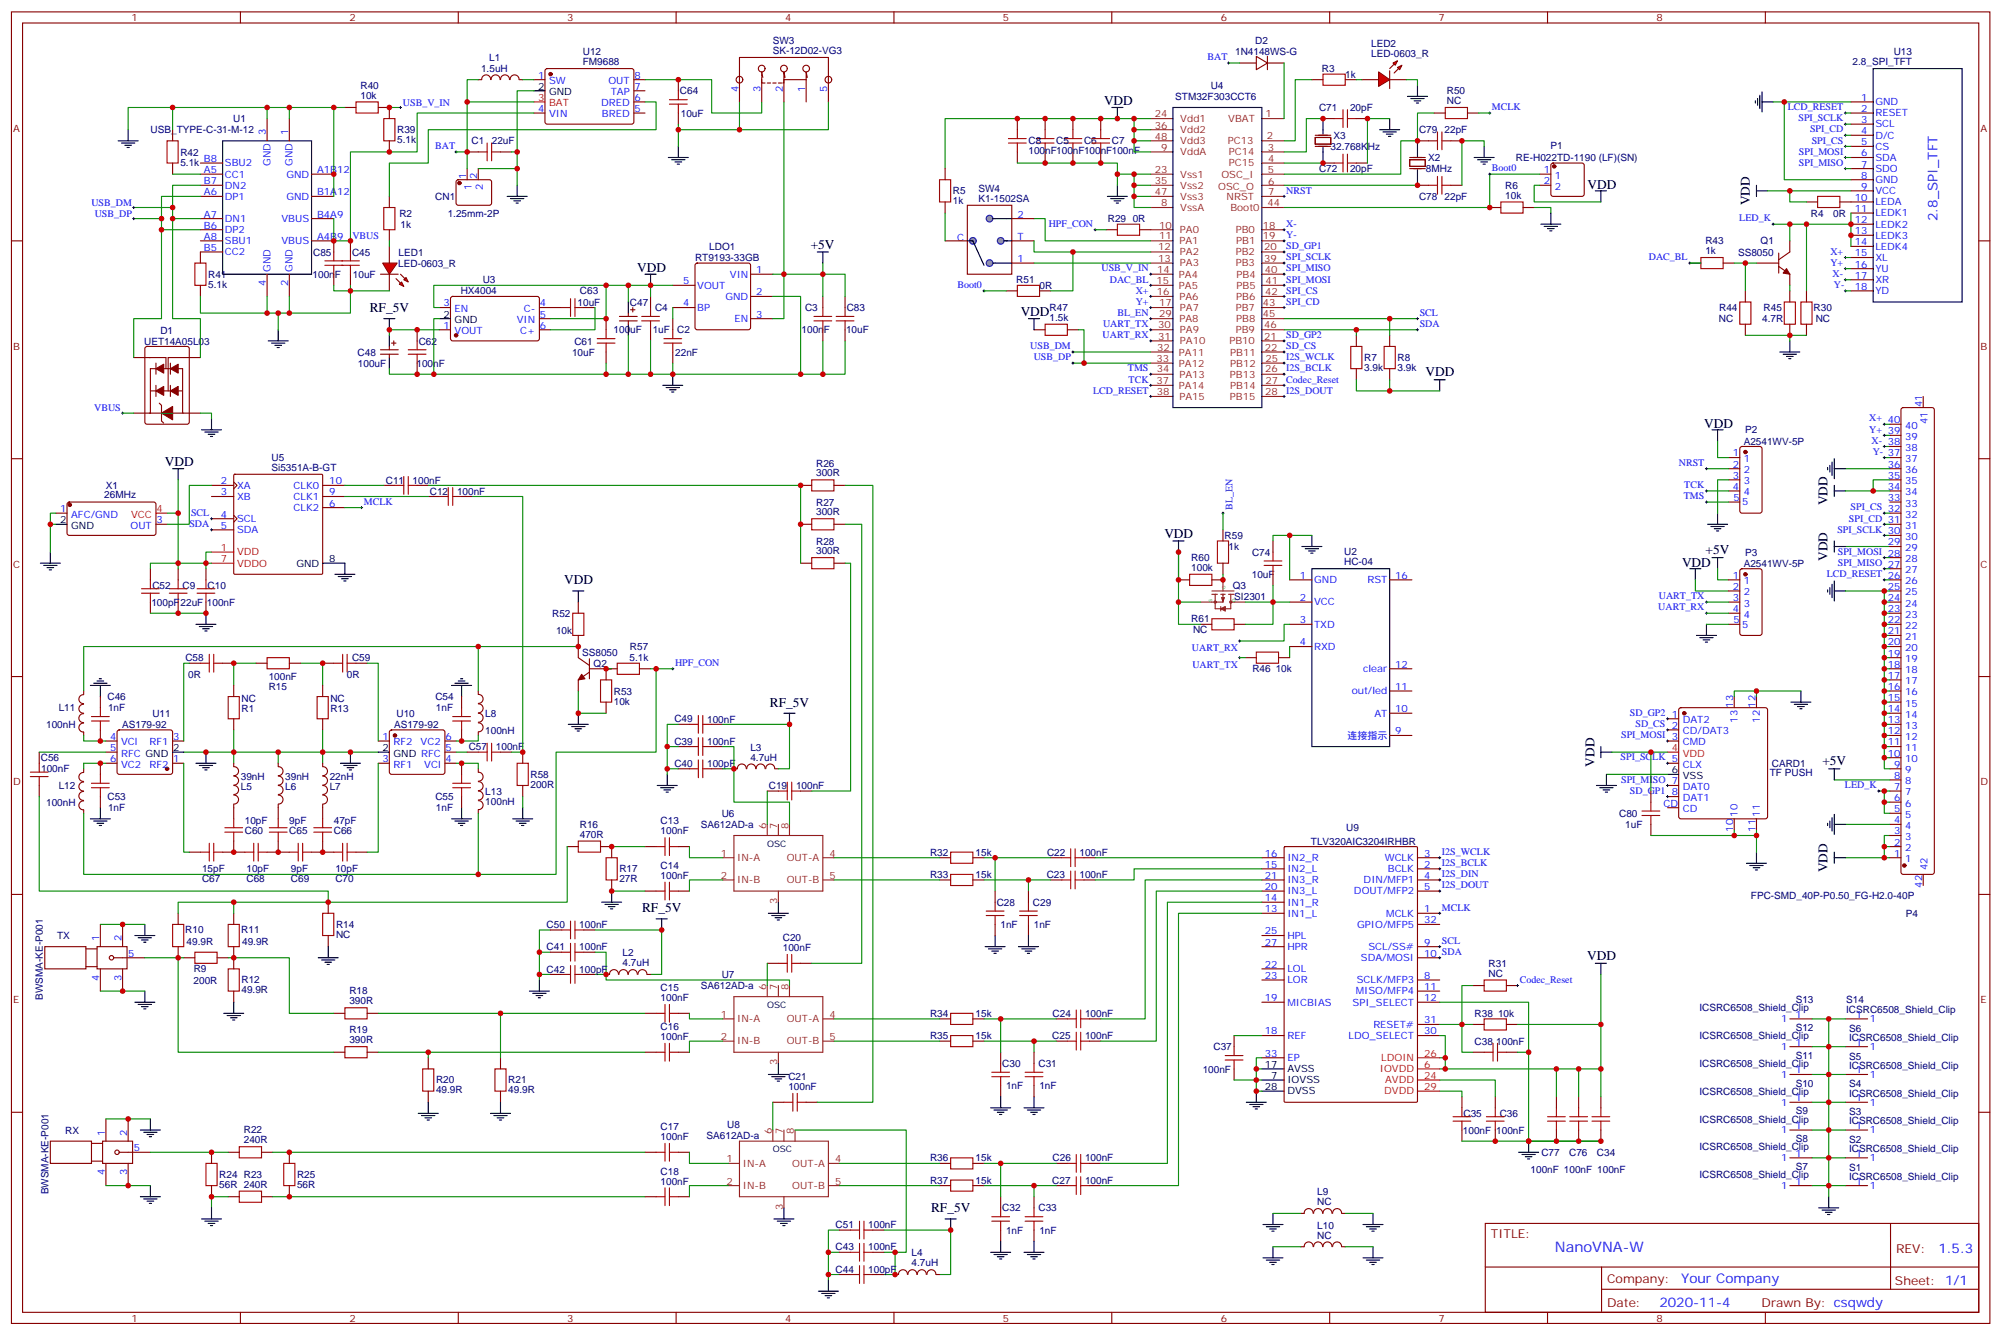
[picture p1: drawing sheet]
<svg xmlns="http://www.w3.org/2000/svg" width="635mm" height="424mm" viewBox="0 0 635 424" stroke-linecap="round" stroke-linejoin="round" font-family="sans-serif">
<defs><g id="words">
<text font-size="4.6" fill="#00f" x="493.5" y="397.3">NanoVNA-W</text>
<g font-size="4.2">
<text x="350.4" y="33.4">VDD</text>
<text x="503.9" y="59.9">VDD</text>
<text x="555.4" y="65.2" transform="rotate(-90 555.4 65.2)">VDD</text>
<text x="257.3" y="78.9">+5V</text>
<text x="202.2" y="86.3">VDD</text>
<text x="117.3" y="99.1">RF_5V</text>
<text x="324" y="100.4">VDD</text>
<text x="452.5" y="119.4">VDD</text>
<text x="540.9" y="135.7">VDD</text>
<text x="52.3" y="148.1">VDD</text>
<text x="580.1" y="160.4" transform="rotate(-90 580.1 160.4)">VDD</text>
<text x="369.6" y="170.6">VDD</text>
<text x="533.9" y="179.8">VDD</text>
<text x="541.4" y="175.9">+5V</text>
<text x="580.1" y="178" transform="rotate(-90 580.1 178)">VDD</text>
<text x="179.1" y="185.5">VDD</text>
<text x="244.3" y="224.3">RF_5V</text>
<text x="506" y="243.3" transform="rotate(-90 506 243.3)">VDD</text>
<text x="578.4" y="243">+5V</text>
<text x="580.1" y="276.8" transform="rotate(-90 580.1 276.8)">VDD</text>
<text x="203.8" y="289.5">RF_5V</text>
<text x="503.8" y="304.7">VDD</text>
<text x="295.5" y="384.8">RF_5V</text>
</g>
<g font-size="4.2" fill="#00f">
<text x="614.9" y="70.2" transform="rotate(-90 614.9 70.2)">2.8_SPI_TFT</text>
<text x="615.2" y="397.6">1.5.3</text>
<text x="533.6" y="407.1">Your Company</text>
<text x="526.7" y="414.9">2020-11-4</text>
</g>
<g font-size="3.9" fill="#800">
<text x="473.2" y="392.9">TITLE:</text>
<text x="601.8" y="397.6">REV:</text>
<text x="510.1" y="407.1">Company:</text>
<text x="601.5" y="407.7">Sheet: 1/1</text>
<text x="510.1" y="414.8">Date:</text>
<text x="559.1" y="414.8">Drawn By: csqwdy</text>
</g>
<g font-size="3.2" fill="#800">
<text x="41.7" y="6.8">1</text>
<text x="110.9" y="6.8">2</text>
<text x="180" y="6.8">3</text>
<text x="249.2" y="6.8">4</text>
<text x="318.3" y="6.8">5</text>
<text x="387.5" y="6.8">6</text>
<text x="456.6" y="6.8">7</text>
<text x="525.7" y="6.8">8</text>
<text x="4.2" y="41.9">A</text>
<text x="628.6" y="41.9">A</text>
<text x="4.2" y="111">B</text>
<text x="628.6" y="111">B</text>
<text x="4.2" y="180.2">C</text>
<text x="628.6" y="180.2">C</text>
<text x="4.2" y="249.3">D</text>
<text x="628.6" y="249.3">D</text>
<text x="4.2" y="318.5">E</text>
<text x="628.6" y="318.5">E</text>
<text x="41.7" y="419.5">1</text>
<text x="110.9" y="419.5">2</text>
<text x="180" y="419.5">3</text>
<text x="249.2" y="419.5">4</text>
<text x="318.3" y="419.5">5</text>
<text x="387.5" y="419.5">6</text>
<text x="456.6" y="419.5">7</text>
<text x="525.7" y="419.5">8</text>
</g>
<g font-size="3.2" fill="#000080">
<text x="185" y="17.5">U12</text>
<text x="245.3" y="17.2">SK-12D02-VG3</text>
<text x="245.3" y="14">SW3</text>
<text x="392" y="17.6">1N4148WS-G</text>
<text x="398.4" y="14.1">D2</text>
<text x="435.2" y="15.1">LED2</text>
<text x="601" y="17.5">U13</text>
<text x="152.7" y="22.9">1.5uH</text>
<text x="155.3" y="19.4">L1</text>
<text x="185" y="20.7">FM9688</text>
<text x="419.6" y="22.9">R3</text>
<text x="435.2" y="18.2">LED-0603_R</text>
<text x="588" y="20.7">2.8_SPI_TFT</text>
<text x="114.4" y="28.1">R40</text>
<text x="215.8" y="30">C64</text>
<text x="384.3" y="28.2">U4</text>
<text x="427" y="24.7">1k</text>
<text x="459.2" y="29.9">R50</text>
<text x="114.4" y="31.3">10k</text>
<text x="373" y="31.7">STM32F303CCT6</text>
<text x="418.7" y="35.3">C71</text>
<text x="428.5" y="35.3">20pF</text>
<text x="459.2" y="33.1">NC</text>
<text x="74" y="38.8">U1</text>
<text x="216.1" y="37">10uF</text>
<text x="47.8" y="42.1">USB_TYPE-C-31-M-12</text>
<text x="126" y="45.5">5.1k</text>
<text x="126.1" y="42.3">R39</text>
<text x="149.7" y="45.8">C1</text>
<text x="156.1" y="45.8">22uF</text>
<text x="326.4" y="45.8">C8</text>
<text x="335.2" y="45.8">C5</text>
<text x="344.1" y="45.8">C6</text>
<text x="352.9" y="45.8">C7</text>
<text x="422.3" y="47.6">32.768KHz</text>
<text x="423.3" y="44.1">X3</text>
<text x="450.4" y="42.3">C79</text>
<text x="458.5" y="42.3">22pF</text>
<text x="492.1" y="47.4">P1</text>
<text x="57.3" y="52.6">5.1k</text>
<text x="57.3" y="49.4">R42</text>
<text x="326.4" y="49">100nF100nF100nF100nF</text>
<text x="453.3" y="51.1">X2</text>
<text x="481.1" y="51">RE-H022TD-1190 (LF)(SN)</text>
<text x="418.7" y="54.7">C72</text>
<text x="428.5" y="54.7">20pF</text>
<text x="452.6" y="54.7">8MHz</text>
<text x="477.8" y="59.9">R6</text>
<text x="138.2" y="63.5">CN1</text>
<text x="302.4" y="64.9">1k</text>
<text x="302.4" y="61.7">R5</text>
<text x="310.5" y="64.1">K1-1502SA</text>
<text x="310.5" y="60.9">SW4</text>
<text x="450.4" y="63.5">C78</text>
<text x="458.5" y="63.5">22pF</text>
<text x="477.8" y="63">10k</text>
<text x="126.8" y="68.8">R2</text>
<text x="142.1" y="68.8">1.25mm-2P</text>
<text x="351.6" y="70.5">R29</text>
<text x="359.5" y="70.5">0R</text>
<text x="574.8" y="68.8">R4</text>
<text x="581.8" y="68.8">0R</text>
<text x="127.1" y="72.3">1k</text>
<text x="541.3" y="77.5">R43</text>
<text x="558.8" y="77.6">Q1</text>
<text x="99.4" y="81.2">C85</text>
<text x="111.7" y="81.2">C45</text>
<text x="126.5" y="81.1">LED1</text>
<text x="220.6" y="82.8">RT9193-33GB</text>
<text x="225.1" y="79.3">LDO1</text>
<text x="541.3" y="80.7">1k</text>
<text x="551.6" y="81.1">SS8050</text>
<text x="66.1" y="88.2">R41</text>
<text x="99.2" y="88.2">100nF</text>
<text x="112" y="88.2">10uF</text>
<text x="126.4" y="84.6">LED-0603_R</text>
<text x="153.2" y="89.9">U3</text>
<text x="322.6" y="89.9">R51</text>
<text x="66.1" y="91.4">5.1k</text>
<text x="146.2" y="93.4">HX4004</text>
<text x="184.1" y="93.5">C63</text>
<text x="330" y="91.7">0R</text>
<text x="183.3" y="97">10uF</text>
<text x="199.9" y="97">C47</text>
<text x="207.9" y="98.8">C4</text>
<text x="255.5" y="98.8">C3</text>
<text x="268.7" y="98.8">C83</text>
<text x="333.1" y="101.8">1.5k</text>
<text x="333.1" y="98.7">R47</text>
<text x="545.7" y="98.7">R44</text>
<text x="559.8" y="98.7">R45</text>
<text x="575.6" y="98.8">R30</text>
<text x="50.9" y="106">D1</text>
<text x="194.8" y="105.8">100uF</text>
<text x="207.2" y="105.8">1uF</text>
<text x="215" y="105.8">C2</text>
<text x="254.4" y="105.8">100nF</text>
<text x="268.5" y="105.8">10uF</text>
<text x="545.6" y="102.3">NC</text>
<text x="559.3" y="102.3">4.7R</text>
<text x="576.3" y="102.3">NC</text>
<text x="45.7" y="109.3">UET14A05L03</text>
<text x="113.5" y="112.9">C48</text>
<text x="132.9" y="109.3">C62</text>
<text x="181.6" y="112.9">10uF</text>
<text x="182.3" y="109.3">C61</text>
<text x="214.3" y="112.9">22nF</text>
<text x="113.6" y="116.4">100uF</text>
<text x="132.2" y="116.4">100nF</text>
<text x="433" y="117.8">3.9k</text>
<text x="433" y="114.6">R7</text>
<text x="443.5" y="117.8">3.9k</text>
<text x="443.6" y="114.6">R8</text>
<text x="553.9" y="137.6">P2</text>
<text x="553.4" y="141.1">A2541WV-5P</text>
<text x="86.2" y="149.4">Si5351A-B-GT</text>
<text x="86.2" y="146.4">U5</text>
<text x="259" y="148.3">R26</text>
<text x="33.6" y="155.2">X1</text>
<text x="122.4" y="153.5">C11</text>
<text x="131" y="153.5">100nF</text>
<text x="259" y="151.2">300R</text>
<text x="33.1" y="158.2">26MHz</text>
<text x="136.4" y="157">C12</text>
<text x="145.1" y="157">100nF</text>
<text x="259" y="160.6">R27</text>
<text x="259" y="163.6">300R</text>
<text x="259" y="173">R28</text>
<text x="388.7" y="171.1">R59</text>
<text x="259" y="175.9">300R</text>
<text x="378.1" y="178">R60</text>
<text x="389.9" y="174.6">1k</text>
<text x="397.4" y="176.4">C74</text>
<text x="426.6" y="179.5">HC-04</text>
<text x="426.6" y="176.3">U2</text>
<text x="553.4" y="179.9">A2541WV-5P</text>
<text x="553.9" y="176.4">P3</text>
<text x="378.1" y="181.2">100k</text>
<text x="397.3" y="183.4">10uF</text>
<text x="48.4" y="186.9">C52</text>
<text x="58" y="186.9">C9</text>
<text x="65.9" y="186.9">C10</text>
<text x="391.3" y="186.9">Q3</text>
<text x="391.8" y="190.4">SI2301</text>
<text x="48.1" y="192.2">100pF</text>
<text x="57.3" y="192.2">22uF</text>
<text x="65.7" y="192.2">100nF</text>
<text x="175.2" y="195.8">R52</text>
<text x="378.1" y="197.5">R61</text>
<text x="176.5" y="201.1">10k</text>
<text x="378.7" y="201.1">NC</text>
<text x="58.8" y="209.9">C58</text>
<text x="111.7" y="209.9">C59</text>
<text x="184.8" y="208.1">SS8050</text>
<text x="199.8" y="209.9">5.1k</text>
<text x="199.9" y="206.3">R57</text>
<text x="59.7" y="215.2">0R</text>
<text x="85.3" y="215.8">100nF</text>
<text x="110.1" y="215.2">0R</text>
<text x="188.4" y="211.7">Q2</text>
<text x="397.5" y="213.4">R46</text>
<text x="404.9" y="213.4">10k</text>
<text x="85.3" y="219">R15</text>
<text x="194.8" y="220.5">R53</text>
<text x="18.6" y="225.7">L11</text>
<text x="34.1" y="222.2">C46</text>
<text x="34.3" y="225.7">1nF</text>
<text x="48.4" y="227.5">U11</text>
<text x="76.7" y="222.7">NC</text>
<text x="76.7" y="225.9">R1</text>
<text x="104.9" y="222.7">NC</text>
<text x="104.9" y="225.9">R13</text>
<text x="125.8" y="227.5">U10</text>
<text x="138.2" y="222.2">C54</text>
<text x="138.4" y="225.7">1nF</text>
<text x="154" y="227.6">L8</text>
<text x="194.8" y="223.6">10k</text>
<text x="14.7" y="231">100nH</text>
<text x="38.8" y="231">AS179-92</text>
<text x="125.1" y="231">AS179-92</text>
<text x="154" y="232.9">100nH</text>
<text x="214" y="229.3">C49</text>
<text x="224.4" y="229.3">100nF</text>
<text x="148.8" y="238.1">C57</text>
<text x="157.4" y="238.1">100nF</text>
<text x="214" y="236.4">C39</text>
<text x="224.4" y="236.4">100nF</text>
<text x="238.2" y="238.3">L3</text>
<text x="13" y="241.6">C56</text>
<text x="13.1" y="245.2">100nF</text>
<text x="214" y="243.4">C40</text>
<text x="224.4" y="243.4">100pF</text>
<text x="238.2" y="241.4">4.7uH</text>
<text x="562.4" y="243.3">CARD1</text>
<text x="18.6" y="250.4">L12</text>
<text x="76.4" y="247.4">39nH</text>
<text x="76.4" y="250.6">L5</text>
<text x="90.5" y="247.4">39nH</text>
<text x="90.5" y="250.6">L6</text>
<text x="104.6" y="247.4">22nH</text>
<text x="104.6" y="250.6">L7</text>
<text x="168.4" y="250">200R</text>
<text x="168.4" y="246.8">R58</text>
<text x="244" y="250.4">C19</text>
<text x="252.7" y="250.4">100nF</text>
<text x="561.7" y="246.4">TF PUSH</text>
<text x="14.7" y="255.7">100nH</text>
<text x="34.1" y="253.9">C53</text>
<text x="34.3" y="257.5">1nF</text>
<text x="138.2" y="253.9">C55</text>
<text x="138.4" y="257.5">1nF</text>
<text x="154" y="255.4">100nH</text>
<text x="154" y="252.2">L13</text>
<text x="77.7" y="261.5">10pF</text>
<text x="91.8" y="261.5">9pF</text>
<text x="105.9" y="261.5">47pF</text>
<text x="184" y="262.9">R16</text>
<text x="209.7" y="261.7">C13</text>
<text x="222.5" y="262.8">SA612AD-a</text>
<text x="229.1" y="259.3">U6</text>
<text x="427.2" y="263.7">U9</text>
<text x="513.9" y="259.3">C80</text>
<text x="515.9" y="262.8">1uF</text>
<text x="77.7" y="264.8">C60</text>
<text x="91.8" y="264.8">C65</text>
<text x="105.9" y="264.8">C66</text>
<text x="184" y="265.9">470R</text>
<text x="209.7" y="264.8">100nF</text>
<text x="416.1" y="268.2">TLV320AIC3204IRHBR</text>
<text x="209.7" y="275.8">C14</text>
<text x="295.2" y="271.6">R32</text>
<text x="309.7" y="271.6">15k</text>
<text x="332.3" y="271.6">C22</text>
<text x="342.6" y="271.6">100nF</text>
<text x="64.1" y="276.8">15pF</text>
<text x="64.1" y="280">C67</text>
<text x="78.2" y="276.8">10pF</text>
<text x="78.2" y="280">C68</text>
<text x="92.3" y="276.8">9pF</text>
<text x="92.3" y="280">C69</text>
<text x="106.4" y="276.8">10pF</text>
<text x="106.5" y="280">C70</text>
<text x="196.6" y="280">27R</text>
<text x="196.6" y="276.8">R17</text>
<text x="209.7" y="278.9">100nF</text>
<text x="295.2" y="278.7">R33</text>
<text x="309.7" y="278.7">15k</text>
<text x="332.2" y="278.7">C23</text>
<text x="342.6" y="278.7">100nF</text>
<text x="316.3" y="287.5">C28</text>
<text x="327.8" y="287.5">C29</text>
<text x="555.7" y="285.3">FPC-SMD_40P-P0.50_FG-H2.0-40P</text>
<text x="604.9" y="291.2">P4</text>
<text x="18.1" y="298.1">TX</text>
<text x="58.8" y="296.3">R10</text>
<text x="59.2" y="299.8">49.9R</text>
<text x="76.6" y="296.3">R11</text>
<text x="76.9" y="299.8">49.9R</text>
<text x="106.6" y="297.6">NC</text>
<text x="106.6" y="294.5">R14</text>
<text x="173.5" y="294.6">C50</text>
<text x="183.9" y="294.6">100nF</text>
<text x="248.5" y="298.7">C20</text>
<text x="317.5" y="294.5">1nF</text>
<text x="328.1" y="294.5">1nF</text>
<text x="173.5" y="301.6">C41</text>
<text x="183.9" y="301.6">100nF</text>
<text x="197.6" y="303.5">L2</text>
<text x="248.5" y="301.9">100nF</text>
<text x="61.5" y="308.6">R9</text>
<text x="173.5" y="308.7">C42</text>
<text x="183.9" y="308.7">100pF</text>
<text x="197.6" y="306.7">4.7uH</text>
<text x="229.1" y="310.4">U7</text>
<text x="472.5" y="310">NC</text>
<text x="472.5" y="306.8">R31</text>
<text x="13.6" y="317.3" transform="rotate(-90 13.6 317.3)">BWSMA-KE-P001</text>
<text x="61.4" y="312.2">200R</text>
<text x="76.7" y="315.3">49.9R</text>
<text x="76.7" y="312.1">R12</text>
<text x="110.9" y="315.6">R18</text>
<text x="209.7" y="317.7">100nF</text>
<text x="209.7" y="314.6">C15</text>
<text x="222.5" y="313.9">SA612AD-a</text>
<text x="110.9" y="318.8">390R</text>
<text x="295.2" y="322.8">R34</text>
<text x="309.7" y="322.8">15k</text>
<text x="334.1" y="322.8">C24</text>
<text x="344.4" y="322.8">100nF</text>
<text x="468" y="322.8">R38</text>
<text x="475.5" y="322.8">10k</text>
<text x="539.4" y="321">ICSRC6508_Shield_Clip</text>
<text x="569.9" y="318.4">S13</text>
<text x="586" y="321.6">ICSRC6508_Shield_Clip</text>
<text x="586" y="318.4">S14</text>
<text x="110.9" y="328">R19</text>
<text x="209.7" y="326.9">C16</text>
<text x="295.2" y="329.8">R35</text>
<text x="309.7" y="329.8">15k</text>
<text x="334" y="329.8">C25</text>
<text x="344.4" y="329.8">100nF</text>
<text x="539.4" y="329.8">ICSRC6508_Shield_Clip</text>
<text x="569.9" y="327.2">S12</text>
<text x="586.9" y="327.5">S6</text>
<text x="110.9" y="331.2">390R</text>
<text x="209.7" y="330.1">100nF</text>
<text x="385.1" y="333.4">C37</text>
<text x="468" y="331.6">C38</text>
<text x="474.9" y="331.6">100nF</text>
<text x="586.9" y="330.4">ICSRC6508_Shield_Clip</text>
<text x="318.1" y="338.6">C30</text>
<text x="329.6" y="338.6">C31</text>
<text x="381.7" y="340.4">100nF</text>
<text x="539.4" y="338.6">ICSRC6508_Shield_Clip</text>
<text x="569.9" y="336">S11</text>
<text x="586.9" y="339.3">ICSRC6508_Shield_Clip</text>
<text x="586.9" y="336.3">S5</text>
<text x="138.4" y="347">49.9R</text>
<text x="138.4" y="343.9">R20</text>
<text x="161.3" y="347">49.9R</text>
<text x="161.3" y="343.9">R21</text>
<text x="250.2" y="346">100nF</text>
<text x="250.2" y="342.8">C21</text>
<text x="319.3" y="345.7">1nF</text>
<text x="329.9" y="345.7">1nF</text>
<text x="539.4" y="347.5">ICSRC6508_Shield_Clip</text>
<text x="569.9" y="344.9">S10</text>
<text x="586.9" y="345.1">S4</text>
<text x="569.9" y="353.7">S9</text>
<text x="586.9" y="354">S3</text>
<text x="586.9" y="348.1">ICSRC6508_Shield_Clip</text>
<text x="20.7" y="359.8">RX</text>
<text x="77.4" y="359.7">R22</text>
<text x="209.7" y="358.7">C17</text>
<text x="230.8" y="358">U8</text>
<text x="464.3" y="359.8">100nF</text>
<text x="464.5" y="354.5">C35</text>
<text x="474.9" y="359.8">100nF</text>
<text x="476" y="354.5">C36</text>
<text x="539.4" y="356.3">ICSRC6508_Shield_Clip</text>
<text x="586.9" y="356.9">ICSRC6508_Shield_Clip</text>
<text x="77.4" y="362.9">240R</text>
<text x="209.7" y="361.8">100nF</text>
<text x="224.3" y="361.6">SA612AD-a</text>
<text x="539.4" y="365.1">ICSRC6508_Shield_Clip</text>
<text x="569.9" y="362.5">S8</text>
<text x="586.9" y="365.7">ICSRC6508_Shield_Clip</text>
<text x="586.9" y="362.8">S2</text>
<text x="295.2" y="368.6">R36</text>
<text x="309.7" y="368.6">15k</text>
<text x="334.1" y="368.6">C26</text>
<text x="344.4" y="368.6">100nF</text>
<text x="489.2" y="366.9">C77</text>
<text x="498" y="366.9">C76</text>
<text x="506.9" y="366.9">C34</text>
<text x="569.9" y="371.3">S7</text>
<text x="586.9" y="371.6">S1</text>
<text x="69.6" y="377">56R 240R</text>
<text x="69.6" y="373.8">R24 R23</text>
<text x="94.3" y="377">56R</text>
<text x="94.3" y="373.8">R25</text>
<text x="209.7" y="376">100nF</text>
<text x="209.7" y="372.8">C18</text>
<text x="295.2" y="375.7">R37</text>
<text x="309.7" y="375.7">15k</text>
<text x="334" y="375.7">C27</text>
<text x="344.4" y="375.7">100nF</text>
<text x="485.8" y="372.2">100nF 100nF 100nF</text>
<text x="539.4" y="373.9">ICSRC6508_Shield_Clip</text>
<text x="586.9" y="374.5">ICSRC6508_Shield_Clip</text>
<text x="15.4" y="379.1" transform="rotate(-90 15.4 379.1)">BWSMA-KE-P001</text>
<text x="418.1" y="382.5">NC</text>
<text x="418.1" y="379.4">L9</text>
<text x="265.2" y="389.8">C51</text>
<text x="275.6" y="389.8">100nF</text>
<text x="318.1" y="384.5">C32</text>
<text x="329.6" y="384.5">C33</text>
<text x="418.1" y="389.9">L10</text>
<text x="319.3" y="391.6">1nF</text>
<text x="329.9" y="391.6">1nF</text>
<text x="418.1" y="393.1">NC</text>
<text x="265.2" y="396.9">C43</text>
<text x="275.6" y="396.9">100nF</text>
<text x="289.3" y="401.9">4.7uH</text>
<text x="289.3" y="398.8">L4</text>
<text x="265.2" y="403.9">C44</text>
<text x="275.6" y="403.9">100pF</text>
</g>
<g font-size="3.2" fill="#00f">
<text x="383.3" y="19.1">BAT</text>
<text x="170.8" y="24.9">1</text>
<text x="174.3" y="26.7">SW</text>
<text x="193.1" y="26.7">OUT</text>
<text x="201.4" y="28.5">7</text>
<text x="201.4" y="24.9">8</text>
<text x="234.4" y="29.1" transform="rotate(-90 234.4 29.1)">4</text>
<text x="241.4" y="29.1" transform="rotate(-90 241.4 29.1)">3</text>
<text x="248.5" y="29.1" transform="rotate(-90 248.5 29.1)">2</text>
<text x="255.5" y="29.1" transform="rotate(-90 255.5 29.1)">1</text>
<text x="262.6" y="29.1" transform="rotate(-90 262.6 29.1)">5</text>
<text x="127.9" y="33.7">USB_V_IN</text>
<text x="170.8" y="35.5">4</text>
<text x="190.8" y="33.8">DRED</text>
<text x="193.8" y="30.2">TAP</text>
<text x="201.4" y="35.5">5</text>
<text x="201.4" y="32">6</text>
<text x="473.5" y="35">MCLK</text>
<text x="567.5" y="35">LCD_RESET</text>
<text x="590.8" y="32">1</text>
<text x="590.8" y="35.5">2</text>
<text x="595.2" y="33.4">GND</text>
<text x="174.3" y="37.3">VIN</text>
<text x="191.1" y="37.3">BRED</text>
<text x="570.8" y="38.5">SPI_SCLK</text>
<text x="590.8" y="39.1">3</text>
<text x="595.2" y="36.9">RESET</text>
<text x="595.2" y="40.5">SCL</text>
<text x="84.4" y="42.9" transform="rotate(-90 84.4 42.9)">3</text>
<text x="91.5" y="42.9" transform="rotate(-90 91.5 42.9)">1</text>
<text x="138.1" y="47.3">BAT</text>
<text x="574.5" y="42.1">SPI_CD</text>
<text x="575" y="45.6">SPI_CS</text>
<text x="590.8" y="42.6">4</text>
<text x="590.8" y="46.1">5</text>
<text x="595.2" y="44">D/C</text>
<text x="595.2" y="47.5">CS</text>
<text x="64.7" y="51.4">B8</text>
<text x="71.4" y="52.8">SBU2</text>
<text x="85.8" y="52.7" transform="rotate(-90 85.8 52.7)">GND</text>
<text x="92.9" y="52.7" transform="rotate(-90 92.9 52.7)">GND</text>
<text x="571" y="52.6">SPI_MISO</text>
<text x="571" y="49.1">SPI_MOSI</text>
<text x="590.8" y="49.6">6</text>
<text x="590.8" y="53.2">7</text>
<text x="595.2" y="51">SDA</text>
<text x="64.7" y="58.5">B7</text>
<text x="64.7" y="54.9">A5</text>
<text x="71.4" y="56.3">CC1</text>
<text x="71.4" y="59.9">DN2</text>
<text x="90.9" y="56.3">GND</text>
<text x="100.6" y="54.9">A1B12</text>
<text x="147.9" y="56.9" transform="rotate(-90 147.9 56.9)">1</text>
<text x="151.4" y="56.9" transform="rotate(-90 151.4 56.9)">2</text>
<text x="473.5" y="54.4">Boot0</text>
<text x="490" y="54.9">1</text>
<text x="490" y="58.5">2</text>
<text x="493.5" y="56.7">1</text>
<text x="590.8" y="56.7">8</text>
<text x="595.2" y="54.6">SDO</text>
<text x="595.2" y="58.1">GND</text>
<text x="29" y="65.2">USB_DM</text>
<text x="64.7" y="62">A6</text>
<text x="71.4" y="63.4">DP1</text>
<text x="90.9" y="63.4">GND</text>
<text x="100.6" y="62">B1A12</text>
<text x="149.7" y="60.4" transform="rotate(-90 149.7 60.4)">1</text>
<text x="153.2" y="60.4" transform="rotate(-90 153.2 60.4)">2</text>
<text x="408.3" y="61.5">NRST</text>
<text x="493.5" y="60.2">2</text>
<text x="588.7" y="63.7">10</text>
<text x="590.8" y="60.2">9</text>
<text x="595.2" y="61.6">VCC</text>
<text x="595.2" y="65.2">LEDA</text>
<text x="30.1" y="68.8">USB_DP</text>
<text x="64.7" y="69">A7</text>
<text x="71.4" y="70.4">DN1</text>
<text x="89.3" y="70.4">VBUS</text>
<text x="100.6" y="69">B4A9</text>
<text x="322.9" y="69">2</text>
<text x="552" y="70.3">LED_K</text>
<text x="588.7" y="67.3">11</text>
<text x="588.7" y="70.8">12</text>
<text x="595.2" y="68.7">LEDK1</text>
<text x="64.7" y="72.6">B6</text>
<text x="64.7" y="76.1">A8</text>
<text x="71.4" y="74">DP2</text>
<text x="71.4" y="77.5">SBU1</text>
<text x="89.3" y="77.5">VBUS</text>
<text x="100.6" y="76.1">A4B9</text>
<text x="111.8" y="75.8">VBUS</text>
<text x="303.7" y="76.4">C</text>
<text x="322.9" y="76.1">T</text>
<text x="332.9" y="72">HPF_CON</text>
<text x="408.3" y="75.6">Y-</text>
<text x="408.3" y="72">X-</text>
<text x="588.7" y="74.3">13</text>
<text x="588.7" y="77.9">14</text>
<text x="595.2" y="72.2">LEDK2</text>
<text x="595.2" y="75.7">LEDK3</text>
<text x="64.7" y="79.6">B5</text>
<text x="71.4" y="81">CC2</text>
<text x="322.9" y="83.1">1</text>
<text x="408.3" y="82.6">SPI_SCLK</text>
<text x="408.3" y="79.1">SD_GP1</text>
<text x="523.3" y="82.6">DAC_BL</text>
<text x="580.9" y="80.9">X+</text>
<text x="588.7" y="81.4">15</text>
<text x="595.2" y="79.3">LEDK4</text>
<text x="595.2" y="82.8">XL</text>
<text x="85.8" y="86.3" transform="rotate(-90 85.8 86.3)">GND</text>
<text x="92.9" y="86.3" transform="rotate(-90 92.9 86.3)">GND</text>
<text x="231.6" y="88.1">VIN</text>
<text x="240" y="86.7">1</text>
<text x="349.6" y="86.1">USB_V_IN</text>
<text x="352.2" y="89.7">DAC_BL</text>
<text x="408.3" y="89.7">SPI_MOSI</text>
<text x="408.3" y="86.1">SPI_MISO</text>
<text x="580.9" y="84.4">Y+</text>
<text x="581.7" y="87.9">X-</text>
<text x="588.7" y="84.9">16</text>
<text x="588.7" y="88.4">17</text>
<text x="595.2" y="86.3">YU</text>
<text x="595.2" y="89.9">XR</text>
<text x="84.4" y="90.8" transform="rotate(-90 84.4 90.8)">4</text>
<text x="91.5" y="90.8" transform="rotate(-90 91.5 90.8)">2</text>
<text x="216.8" y="90.2">5</text>
<text x="221.3" y="91.6">VOUT</text>
<text x="230.2" y="95.1">GND</text>
<text x="240" y="93.7">2</text>
<text x="303.9" y="91.4">Boot0</text>
<text x="360.5" y="93.2">X+</text>
<text x="408.3" y="93.2">SPI_CS</text>
<text x="582.1" y="91.4">Y-</text>
<text x="588.7" y="92">18</text>
<text x="595.2" y="93.4">YD</text>
<text x="140.8" y="97.3">3</text>
<text x="144.3" y="99">EN</text>
<text x="166.2" y="99">C-</text>
<text x="171.4" y="97.3">4</text>
<text x="171.4" y="100.8">5</text>
<text x="216.8" y="97.3">4</text>
<text x="221.3" y="98.7">BP</text>
<text x="240" y="100.8">3</text>
<text x="354.7" y="100.3">BL_EN</text>
<text x="360.5" y="96.7">Y+</text>
<text x="408.3" y="96.7">SPI_CD</text>
<text x="450.6" y="100.3">SCL</text>
<text x="140.8" y="104.3">1</text>
<text x="144.3" y="106.1">VOUT</text>
<text x="164" y="102.6">VIN</text>
<text x="165.1" y="106.1">C+</text>
<text x="171.4" y="104.3">6</text>
<text x="233.1" y="102.2">EN</text>
<text x="350" y="107.3">UART_RX</text>
<text x="350.1" y="103.8">UART_TX</text>
<text x="408.3" y="107.3">SD_GP2</text>
<text x="450.6" y="103.8">SDA</text>
<text x="327" y="110.8">USB_DM</text>
<text x="408.3" y="110.8">SD_CS</text>
<text x="328.1" y="114.4">USB_DP</text>
<text x="358" y="117.9">TMS</text>
<text x="408.3" y="117.9">I2S_BCLK</text>
<text x="408.3" y="114.4">I2S_WCLK</text>
<text x="347" y="125">LCD_RESET</text>
<text x="358.2" y="121.4">TCK</text>
<text x="408.3" y="125">I2S_DOUT</text>
<text x="408.3" y="121.4">Codec_Reset</text>
<text x="29.9" y="130.5">VBUS</text>
<text x="610.1" y="129.2" transform="rotate(-90 610.1 129.2)">41</text>
<text x="593.3" y="133.8">X+ 40</text>
<text x="593.3" y="137.3">Y+ 39</text>
<text x="604.7" y="136.1">40</text>
<text x="611.8" y="134.7" transform="rotate(-90 611.8 134.7)">41</text>
<text x="594" y="140.8">X- 38</text>
<text x="604.7" y="143.1">38</text>
<text x="604.7" y="139.6">39</text>
<text x="532.8" y="147.9">NRST</text>
<text x="550" y="144.9">1</text>
<text x="550" y="148.4">2</text>
<text x="553.5" y="146.6">1</text>
<text x="594.4" y="144.4">Y- 37</text>
<text x="599.1" y="148.4">36</text>
<text x="604.7" y="146.6">37</text>
<text x="70.1" y="153.7">2</text>
<text x="75.2" y="155.1">XA</text>
<text x="93.2" y="155.1">CLK0</text>
<text x="104.5" y="153.7">10</text>
<text x="534.6" y="154.9">TCK</text>
<text x="550" y="151.9">3</text>
<text x="550" y="155.5">4</text>
<text x="553.5" y="150.2">2</text>
<text x="553.5" y="153.7">3</text>
<text x="599.1" y="155.5">34</text>
<text x="599.1" y="151.9">35</text>
<text x="604.7" y="153.7">35</text>
<text x="604.7" y="150.2">36</text>
<text x="70.1" y="157.2">3</text>
<text x="75.2" y="158.6">XB</text>
<text x="93.2" y="158.6">CLK1</text>
<text x="104.5" y="160.8">6</text>
<text x="104.5" y="157.2">9</text>
<text x="115.5" y="160.2">MCLK</text>
<text x="391.2" y="161.9" transform="rotate(-90 391.2 161.9)">BL_EN</text>
<text x="534.4" y="158.5">TMS</text>
<text x="550.2" y="159">5</text>
<text x="552.9" y="160.4">5</text>
<text x="553.5" y="157.2">4</text>
<text x="587.4" y="162">SPI_CS 32</text>
<text x="599.1" y="159">33</text>
<text x="604.7" y="160.8">33</text>
<text x="604.7" y="157.2">34</text>
<text x="19.1" y="162.5">1</text>
<text x="22.6" y="164.3">AFC/GND</text>
<text x="41.4" y="167.8">OUT</text>
<text x="49.7" y="166.1">3</text>
<text x="60.1" y="167.3">SDA</text>
<text x="60.6" y="163.8">SCL</text>
<text x="70.1" y="164.3">4</text>
<text x="70.1" y="167.8">5</text>
<text x="75.2" y="165.7">SCL</text>
<text x="93.2" y="162.2">CLK2</text>
<text x="586.8" y="165.5">SPI_CD 31</text>
<text x="604.7" y="167.8">31</text>
<text x="604.7" y="164.3">32</text>
<text x="75.2" y="169.2">SDA</text>
<text x="583.2" y="169.1">SPI_SCLK 30</text>
<text x="599.1" y="173.1">29</text>
<text x="604.7" y="171.3">30</text>
<text x="583.3" y="176.1">SPI_MOSI 28</text>
<text x="583.3" y="179.6">SPI_MISO 27</text>
<text x="604.7" y="178.4">28</text>
<text x="604.7" y="174.9">29</text>
<text x="412.6" y="183.7">1</text>
<text x="417.1" y="185.1">GND</text>
<text x="434" y="185.1">RST</text>
<text x="442.8" y="183.7">16</text>
<text x="550" y="183.7">1</text>
<text x="553.5" y="185.5">1</text>
<text x="579.8" y="183.2">LCD_RESET 26</text>
<text x="604.7" y="185.5">26</text>
<text x="604.7" y="181.9">27</text>
<text x="412.6" y="190.7">2</text>
<text x="526.5" y="190.2">UART_TX</text>
<text x="550" y="187.2">2</text>
<text x="550" y="190.7">3</text>
<text x="553.5" y="189">2</text>
<text x="599.1" y="190.7">24</text>
<text x="599.1" y="187.2">25</text>
<text x="604.7" y="189">25</text>
<text x="412.6" y="197.8">3</text>
<text x="417.1" y="192.2">VCC</text>
<text x="526.3" y="193.7">UART_RX</text>
<text x="550" y="194.3">4</text>
<text x="550.2" y="197.8">5</text>
<text x="553.5" y="192.5">3</text>
<text x="553.5" y="196">4</text>
<text x="599.1" y="197.8">22</text>
<text x="599.1" y="194.3">23</text>
<text x="604.7" y="196">23</text>
<text x="604.7" y="192.5">24</text>
<text x="417.1" y="199.2">TXD</text>
<text x="552.9" y="199.2">5</text>
<text x="599.1" y="201.3">21</text>
<text x="604.7" y="203.1">21</text>
<text x="604.7" y="199.6">22</text>
<text x="378.3" y="206.6">UART_RX</text>
<text x="412.6" y="204.9">4</text>
<text x="417.1" y="206.3">RXD</text>
<text x="599.1" y="208.4">19</text>
<text x="599.1" y="204.9">20</text>
<text x="604.7" y="206.6">20</text>
<text x="214.2" y="211.4">HPF_CON</text>
<text x="378.4" y="211.9">UART_TX</text>
<text x="432.7" y="213.3">clear</text>
<text x="442.8" y="211.9">12</text>
<text x="599.1" y="215.4">17</text>
<text x="599.1" y="211.9">18</text>
<text x="604.7" y="213.7">18</text>
<text x="604.7" y="210.1">19</text>
<text x="429" y="220.4">out/led</text>
<text x="442.8" y="219">11</text>
<text x="599.1" y="219">16</text>
<text x="604.7" y="220.7">16</text>
<text x="604.7" y="217.2">17</text>
<text x="436.2" y="227.4">AT</text>
<text x="442.8" y="226">10</text>
<text x="517.3" y="227.3">SD_GP2</text>
<text x="530.6" y="227.8">1</text>
<text x="550.1" y="224.6" transform="rotate(-90 550.1 224.6)">13</text>
<text x="557.1" y="224.6" transform="rotate(-90 557.1 224.6)">12</text>
<text x="599.1" y="226">14</text>
<text x="599.1" y="222.5">15</text>
<text x="604.7" y="227.8">14</text>
<text x="604.7" y="224.3">15</text>
<text x="442.8" y="233.1">9</text>
<text x="519.1" y="230.8">SD_CS 2</text>
<text x="534.1" y="229.6">DAT2</text>
<text x="534.1" y="233.1">CD/DAT3</text>
<text x="551.5" y="229.4" transform="rotate(-90 551.5 229.4)">13</text>
<text x="558.6" y="229.4" transform="rotate(-90 558.6 229.4)">12</text>
<text x="599.1" y="233.1">12</text>
<text x="599.1" y="229.6">13</text>
<text x="604.7" y="231.3">13</text>
<text x="35" y="234.8">4</text>
<text x="35" y="238.4">5</text>
<text x="38.5" y="236.6">VCl</text>
<text x="47.4" y="236.6">RF1</text>
<text x="55" y="234.8">3</text>
<text x="121.4" y="234.8">1</text>
<text x="124.9" y="236.6">RF2</text>
<text x="133.5" y="236.6">VC2</text>
<text x="141.4" y="238.4">5</text>
<text x="141.4" y="234.8">6</text>
<text x="427.7" y="234.5">连接指示</text>
<text x="514.5" y="234.3">SPI_MOSI 3</text>
<text x="534.1" y="236.6">CMD</text>
<text x="599.1" y="236.6">11</text>
<text x="604.7" y="238.4">11</text>
<text x="604.7" y="234.8">12</text>
<text x="35" y="241.9">6</text>
<text x="38.5" y="240.1">RFC GND</text>
<text x="38.5" y="243.7">VC2</text>
<text x="47.4" y="243.7">RF2</text>
<text x="55" y="241.9">1</text>
<text x="121.4" y="241.9">3</text>
<text x="124.9" y="243.7">RF1</text>
<text x="134.7" y="243.7">VCl</text>
<text x="141.4" y="241.9">4</text>
<text x="514.4" y="241.4">SPI_SCLK 5</text>
<text x="534.1" y="243.7">CLX</text>
<text x="599.1" y="240.1">10</text>
<text x="601.2" y="243.7">9</text>
<text x="604.7" y="245.4">9</text>
<text x="604.7" y="241.9">10</text>
<text x="514.5" y="248.4">SPI_MISO 7</text>
<text x="517.3" y="252">SD_GP1</text>
<text x="534.1" y="250.7">DAT0</text>
<text x="585.6" y="250.2">LED_K</text>
<text x="601.2" y="250.7">7</text>
<text x="601.2" y="247.2">8</text>
<text x="604.7" y="249">8</text>
<text x="528" y="256">CD</text>
<text x="530.6" y="252.5">8</text>
<text x="534.1" y="254.2">DAT1</text>
<text x="534.1" y="257.8">CD</text>
<text x="601.2" y="257.8">5</text>
<text x="601.2" y="254.2">6</text>
<text x="604.7" y="256">6</text>
<text x="604.7" y="252.5">7</text>
<text x="550.1" y="263.9" transform="rotate(-90 550.1 263.9)">10</text>
<text x="551.5" y="259.2" transform="rotate(-90 551.5 259.2)">10</text>
<text x="557.1" y="263.9" transform="rotate(-90 557.1 263.9)">11</text>
<text x="558.6" y="259.2" transform="rotate(-90 558.6 259.2)">11</text>
<text x="601.2" y="261.3">4</text>
<text x="604.7" y="263.1">4</text>
<text x="604.7" y="259.5">5</text>
<text x="601.2" y="268.4">2</text>
<text x="601.2" y="264.8">3</text>
<text x="604.7" y="266.6">3</text>
<text x="401.4" y="271.9">16</text>
<text x="401.4" y="275.4">15</text>
<text x="408.6" y="273.3">IN2_R</text>
<text x="439.5" y="273.3">WCLK</text>
<text x="452" y="271.9">3</text>
<text x="452" y="275.4">2</text>
<text x="457.7" y="274.9">I2S_BCLK</text>
<text x="457.7" y="271.4">I2S_WCLK</text>
<text x="601.2" y="271.9">1</text>
<text x="604.7" y="273.6">1</text>
<text x="604.7" y="270.1">2</text>
<text x="401.4" y="278.9">21</text>
<text x="408.6" y="280.4">IN3_R</text>
<text x="408.6" y="276.8">IN2_L</text>
<text x="432.8" y="280.4">DIN/MFP1</text>
<text x="440.5" y="276.8">BCLK</text>
<text x="452" y="278.9">4</text>
<text x="457.7" y="278.4">I2S_DIN</text>
<text x="457.7" y="281.9">I2S_DOUT</text>
<text x="610.1" y="281.7" transform="rotate(-90 610.1 281.7)">42</text>
<text x="611.8" y="276.2" transform="rotate(-90 611.8 276.2)">42</text>
<text x="401.4" y="282.5">20</text>
<text x="401.4" y="286">14</text>
<text x="408.6" y="283.9">IN3_L</text>
<text x="408.6" y="287.4">IN1_R</text>
<text x="429.8" y="283.9">DOUT/MFP2</text>
<text x="452" y="282.5">5</text>
<text x="401.4" y="289.5">13</text>
<text x="408.6" y="290.9">IN1_L</text>
<text x="440" y="290.9">MCLK</text>
<text x="452" y="293.1">32</text>
<text x="452" y="289.5">1</text>
<text x="457.7" y="289">MCLK</text>
<text x="31.5" y="298.7" transform="rotate(-90 31.5 298.7)">1</text>
<text x="38.6" y="298.7" transform="rotate(-90 38.6 298.7)">2</text>
<text x="401.4" y="296.6">25</text>
<text x="408.6" y="298">HPL</text>
<text x="430.8" y="294.5">GPIO/MFP5</text>
<text x="457.7" y="299.6">SCL</text>
<text x="40.7" y="303.6">5</text>
<text x="401.4" y="300.1">27</text>
<text x="408.6" y="301.5">HPR</text>
<text x="431.9" y="305">SDA/MOSI</text>
<text x="434.3" y="301.5">SCL/SS#</text>
<text x="452" y="303.6">10 SDA</text>
<text x="452" y="300.1">9</text>
<text x="31.5" y="311.3" transform="rotate(-90 31.5 311.3)">4</text>
<text x="38.6" y="311.3" transform="rotate(-90 38.6 311.3)">3</text>
<text x="401.4" y="310.7">23</text>
<text x="401.4" y="307.2">22</text>
<text x="408.6" y="308.6">LOL</text>
<text x="452" y="310.7">8</text>
<text x="482.4" y="311.9">Codec_Reset</text>
<text x="401.4" y="317.7">19</text>
<text x="408.6" y="312.1">LOR</text>
<text x="430.3" y="315.6">MISO/MFP4</text>
<text x="430.6" y="312.1">SCLK/MFP3</text>
<text x="452" y="317.7">12</text>
<text x="452" y="314.2">11</text>
<text x="408.6" y="319.2">MICBIAS</text>
<text x="429.3" y="319.2">SPI_SELECT</text>
<text x="569.8" y="323">1</text>
<text x="589" y="323">1</text>
<text x="401.4" y="328.3">18</text>
<text x="408.6" y="329.7">REF</text>
<text x="428" y="329.7">LDO_SELECT</text>
<text x="435.9" y="326.2">RESET#</text>
<text x="452" y="324.8">31</text>
<text x="452" y="328.3">30</text>
<text x="565.4" y="324.4">1</text>
<text x="593.5" y="324.4">1</text>
<text x="401.4" y="335.4">33</text>
<text x="565.4" y="333.3">1</text>
<text x="569.8" y="331.9">1</text>
<text x="589" y="331.9">1</text>
<text x="593.5" y="333.3">1</text>
<text x="408.6" y="336.8">EP</text>
<text x="569.8" y="340.7">1</text>
<text x="589" y="340.7">1</text>
<text x="565.4" y="342.1">1</text>
<text x="593.5" y="342.1">1</text>
<text x="565.4" y="350.9">1</text>
<text x="569.8" y="349.5">1</text>
<text x="589" y="349.5">1</text>
<text x="593.5" y="350.9">1</text>
<text x="565.4" y="359.7">1</text>
<text x="569.8" y="358.3">1</text>
<text x="589" y="358.3">1</text>
<text x="593.5" y="359.7">1</text>
<text x="33.3" y="360.4" transform="rotate(-90 33.3 360.4)">1</text>
<text x="40.3" y="360.4" transform="rotate(-90 40.3 360.4)">2</text>
<text x="42.4" y="365.4">5</text>
<text x="565.4" y="368.5">1</text>
<text x="569.8" y="367.1">1</text>
<text x="589" y="367.1">1</text>
<text x="593.5" y="368.5">1</text>
<text x="33.3" y="373" transform="rotate(-90 33.3 373)">4</text>
<text x="40.3" y="373" transform="rotate(-90 40.3 373)">3</text>
<text x="565.4" y="377.4">1</text>
<text x="569.8" y="376">1</text>
<text x="589" y="376">1</text>
<text x="593.5" y="377.4">1</text>
</g>
<g font-size="3.2">
<text x="170.8" y="28.5">2</text>
<text x="174.3" y="30.2">GND</text>
<text x="140.8" y="100.8">2</text>
<text x="144.3" y="102.6">GND</text>
<text x="19.1" y="166.1">2</text>
<text x="22.6" y="167.8">GND</text>
<text x="94.1" y="179.8">GND</text>
<text x="104.5" y="178.4">8</text>
<text x="55" y="238.4">2</text>
<text x="121.4" y="238.4">2</text>
<text x="124.9" y="240.1">GND RFC</text>
<text x="530.6" y="245.4">6</text>
<text x="534.1" y="247.2">VSS</text>
<text x="401.4" y="338.9">17</text>
<text x="408.6" y="340.3">AVSS</text>
<text x="401.4" y="346">28</text>
<text x="403.4" y="342.4">7</text>
<text x="408.6" y="347.4">DVSS</text>
<text x="408.6" y="343.9">IOVSS</text>
</g>
<g font-size="3.2" fill="#f00">
<text x="170.8" y="32">3</text>
<text x="174.3" y="33.8">BAT</text>
<text x="41.6" y="164.3">VCC</text>
<text x="49.7" y="162.5">4</text>
<text x="70.1" y="174.9">1</text>
<text x="70.1" y="178.4">7</text>
<text x="75.2" y="176.3">VDD</text>
<text x="75.2" y="179.8">VDDO</text>
<text x="530.6" y="238.4">4</text>
<text x="534.1" y="240.1">VDD</text>
<text x="452" y="335.4">26</text>
<text x="437.9" y="340.3">IOVDD</text>
<text x="438.4" y="336.8">LDOIN</text>
<text x="452" y="338.9">6</text>
<text x="439.3" y="347.4">DVDD</text>
<text x="439.6" y="343.9">AVDD</text>
<text x="452" y="346">29</text>
<text x="452" y="342.4">24</text>
</g>
<g font-size="3.2" fill="#8d2323">
<text x="366.5" y="37.3">24</text>
<text x="366.5" y="40.8">36</text>
<text x="374.6" y="38.7">Vdd1</text>
<text x="389.9" y="38.8">VBAT</text>
<text x="401.7" y="37.2">1</text>
<text x="366.5" y="44.3">48</text>
<text x="368.5" y="47.9">9</text>
<text x="374.6" y="42.2">Vdd2</text>
<text x="374.6" y="45.8">Vdd3</text>
<text x="389.7" y="45.8">PC13</text>
<text x="402" y="44.2">2</text>
<text x="402.4" y="47.9">3</text>
<text x="374.6" y="49.3">VddA</text>
<text x="390" y="49.1">PC14</text>
<text x="390" y="52.8">PC15</text>
<text x="402.5" y="51.4">4</text>
<text x="366.5" y="54.9">23</text>
<text x="366.5" y="58.5">35</text>
<text x="374.6" y="56.3">Vss1</text>
<text x="374.6" y="59.9">Vss2</text>
<text x="387.7" y="56.3">OSC_I</text>
<text x="402.4" y="54.9">5</text>
<text x="402.5" y="58.7">6</text>
<text x="366.5" y="62">47</text>
<text x="368.5" y="65.5">8</text>
<text x="374.6" y="63.4">Vss3</text>
<text x="386.6" y="60.1">OSC_O</text>
<text x="389.3" y="63.4">NRST</text>
<text x="402.3" y="65.5">44</text>
<text x="402.5" y="62">7</text>
<text x="374.6" y="66.9">VssA</text>
<text x="390.5" y="66.9">Boot0</text>
<text x="367.9" y="72.6">10</text>
<text x="367.9" y="75.9">11</text>
<text x="374.3" y="77.5">PA1</text>
<text x="374.5" y="74">PA0</text>
<text x="392.2" y="74">PB0</text>
<text x="392.4" y="77.5">PB1</text>
<text x="400.9" y="72.6">18</text>
<text x="400.9" y="75.9">19</text>
<text x="367.5" y="79.4">12</text>
<text x="367.5" y="83.1">13</text>
<text x="374.5" y="81">PA2</text>
<text x="392.2" y="81">PB2</text>
<text x="401.2" y="79.4">20</text>
<text x="401.2" y="83.1">39</text>
<text x="367.3" y="86.7">14</text>
<text x="374.2" y="88.4">PA4</text>
<text x="374.5" y="84.6">PA3</text>
<text x="392.2" y="84.6">PB3</text>
<text x="392.5" y="88.4">PB4</text>
<text x="401.5" y="86.7">40</text>
<text x="367.1" y="90.2">15</text>
<text x="367.2" y="93.5">16</text>
<text x="374.2" y="91.8">PA5</text>
<text x="374.3" y="95.1">PA6</text>
<text x="392.4" y="95.1">PB6</text>
<text x="392.5" y="91.8">PB5</text>
<text x="401.6" y="93.5">42</text>
<text x="401.7" y="90.2">41</text>
<text x="367.9" y="97.3">17</text>
<text x="367.9" y="100.6">29</text>
<text x="374.5" y="98.7">PA7</text>
<text x="392.2" y="98.7">PB7</text>
<text x="400.9" y="97.3">43</text>
<text x="400.9" y="100.6">45</text>
<text x="367.5" y="104.1">30</text>
<text x="367.5" y="107.8">31</text>
<text x="374.3" y="102.2">PA8</text>
<text x="374.5" y="105.7">PA9</text>
<text x="392.2" y="105.7">PB9</text>
<text x="392.4" y="102.2">PB8</text>
<text x="401.2" y="104.1">46</text>
<text x="401.2" y="107.8">21</text>
<text x="367.3" y="111.4">32</text>
<text x="374.2" y="113.1">PA11</text>
<text x="374.5" y="109.3">PA10</text>
<text x="390.2" y="109.3">PB10</text>
<text x="390.5" y="113.1">PB11</text>
<text x="401.5" y="111.4">22</text>
<text x="367.1" y="114.9">33</text>
<text x="367.2" y="118.2">34</text>
<text x="374.2" y="116.5">PA12</text>
<text x="374.3" y="119.8">PA13</text>
<text x="390.3" y="119.8">PB13</text>
<text x="390.5" y="116.5">PB12</text>
<text x="401.6" y="118.2">26</text>
<text x="401.7" y="114.9">25</text>
<text x="367.1" y="122">37</text>
<text x="367.2" y="125.2">38</text>
<text x="374.2" y="123.5">PA14</text>
<text x="390.5" y="123.5">PB14</text>
<text x="401.6" y="125.2">28</text>
<text x="401.7" y="122">27</text>
<text x="374.3" y="126.9">PA15</text>
<text x="390.3" y="126.9">PB15</text>
<text x="243.2" y="263.1" transform="rotate(-90 243.2 263.1)">6</text>
<text x="246.7" y="263.1" transform="rotate(-90 246.7 263.1)">7</text>
<text x="250.2" y="263.1" transform="rotate(-90 250.2 263.1)">8</text>
<text x="228.8" y="271.9">1</text>
<text x="234" y="273.3">IN-A</text>
<text x="249.7" y="273.3">OUT-A</text>
<text x="263.3" y="271.9">4</text>
<text x="228.8" y="278.9">2</text>
<text x="234" y="280.4">IN-B</text>
<text x="249.7" y="280.4">OUT-B</text>
<text x="263.3" y="278.9">5</text>
<text x="246.7" y="287" transform="rotate(-90 246.7 287)">3</text>
<text x="243.2" y="314.2" transform="rotate(-90 243.2 314.2)">6</text>
<text x="246.7" y="314.2" transform="rotate(-90 246.7 314.2)">7</text>
<text x="250.2" y="314.2" transform="rotate(-90 250.2 314.2)">8</text>
<text x="228.8" y="323">1</text>
<text x="263.3" y="323">4</text>
<text x="234" y="324.4">IN-A</text>
<text x="249.7" y="324.4">OUT-A</text>
<text x="228.8" y="330.1">2</text>
<text x="234" y="331.5">IN-B</text>
<text x="249.7" y="331.5">OUT-B</text>
<text x="263.3" y="330.1">5</text>
<text x="246.7" y="338.1" transform="rotate(-90 246.7 338.1)">3</text>
<text x="244.9" y="360.1" transform="rotate(-90 244.9 360.1)">6</text>
<text x="248.5" y="360.1" transform="rotate(-90 248.5 360.1)">7</text>
<text x="252" y="360.1" transform="rotate(-90 252 360.1)">8</text>
<text x="230.6" y="368.9">1</text>
<text x="235.8" y="370.3">IN-A</text>
<text x="251.5" y="370.3">OUT-A</text>
<text x="265" y="368.9">4</text>
<text x="230.6" y="376">2</text>
<text x="235.8" y="377.4">IN-B</text>
<text x="251.5" y="377.4">OUT-B</text>
<text x="265" y="376">5</text>
<text x="248.5" y="384" transform="rotate(-90 248.5 384)">3</text>
</g>
<g font-size="2.8">
<text x="243.5" y="268.7">OSC</text>
<text x="243.5" y="319.9">OSC</text>
<text x="245.3" y="365.7">OSC</text>
</g>
<g font-size="1.4" fill="#238d23">
<text x="384.8" y="191.1" transform="rotate(-90 384.8 191.1)">S</text>
<text x="389" y="187" transform="rotate(-90 389 187)">G</text>
<text x="392.2" y="191.2" transform="rotate(-90 392.2 191.2)">D</text>
</g>
</g></defs>
<g fill="none" stroke="#870000" stroke-width=".35">
<path d="M3.6 3.8h628v416.3h-628zM7.2 7.3h620.9v409.2h-620.9zM76.3 3.8v3.5M145.5 3.8v3.5M214.6 3.8v3.5M283.7 3.8v3.5M352.9 3.8v3.5M422 3.8v3.5M491.2 3.8v3.5M560.3 3.8v3.5M84.8 37.6v7.1M91.8 37.6v7.1"/>
<path d="M109.5 34.1h3.5M120.1 34.1h3.5v3.5M54.8 41.2v3.5M54.8 51.8v3.5M63.6 51.8h7.1M63.6 55.3h7.1M63.6 58.8h7.1M98.9 55.3h7M123.6 44.7v3.5M3.6 76.4h3.6M63.6 76.4h7.1M63.6 62.3h7.1"/>
<path d="M63.6 69.4h7.1M63.6 72.9h7.1M70.7 80h-7.1v3.5M98.9 76.4h7M98.9 62.3h7M98.9 69.4h7M111.2 76.4v3.6M628.1 76.4h3.5M63.6 90.6v3.5M84.8 87v7.1M91.8 87v7.1M111.2 87v3.6"/>
<path d="M139.5 97.6h3.5M143.2 94.3l.5-.2h27.1l.4 .7-.1 13-.6 .4-27.1-.1-.4-.6v-12.7zM171.2 97.6h3.5M213.5 97.6h7.1M213.5 90.6h7.1M220.8 83.7l.5-.2h16.2l.5 .2 .2 .5v19.8l-.2 .5-.5 .2h-16.2l-.5-.3-.2-.4v-19.8zM238.2 87h7.1M238.2 94.1h7.1M42.4 113.5h10.3v3.5M46.2 110.2l.5-.2h12.7l.6 .4 .1 23.5-.5 .7-12.9 .1-.7-.5v-23.5zM49.5 115.3v3.5M54.1 115.3v3.5"/>
<path d="M63.6 113.5h-10.2v10.6M139.5 104.7h3.5M171.2 104.7h3.5M171.2 101.1h3.5M238.2 101.1h7.1M42.4 131.1h21.2M47.7 131.1v-14.1h10.3v14.1M47.7 124.1h10.3M49.5 122.3v3.5M50.6 128l.7 .7v4.9l.7 .7M54.1 122.3v3.5M3.6 145.6h3.6"/>
<path d="M21.5 159.6l.5-.3 27.1 .1 .4 .7-.1 9.4-.6 .4h-27.1l-.4-.7v-9.1zM67.1 154.1h7.1M67.1 157.6h7.1M74.2 153l1 1.1-1 1M74.2 150.7l.3-.2h27.6l.3 .2v31.2l-.2 .3-27.7 .1-.3-.2zM102.4 154.1h7.1M102.4 157.6h7.1M628.1 145.6h3.5M17.7 162.9h3.6M49.5 166.4h3.5M67.1 164.6h7.1M67.1 168.2h7.1"/>
<path d="M74.2 163.6l1 1-1 1.1M102.4 161.1h7.1M3.6 214.7h3.6M628.1 214.7h3.5M529.3 228.1h3.5M529.3 231.7h3.5M529.3 235.2h3.5M533 224.8l.5-.2h26.8l.5 .2 .2 .5v33.9l-.2 .5-.5 .2h-26.8l-.5-.2-.2-.5v-33.9zM550.4 221.1v3.5M557.5 221.1v3.5M529.3 242.3h3.5M529.3 249.3h3.5"/>
<path d="M529.3 252.8h3.5M529.3 256.4h3.5M550.4 259.9v3.5M557.5 259.9v3.5M400.5 279.3h7.1M400.5 272.2h7.1M400.5 275.8h7.1M407.6 268.9l.3-.2h41.6l.3 .2 .1 80.6-.2 .3h-41.8l-.3-.1zM449.9 279.3h7.1M449.9 272.2h7.1M449.9 275.8h7.1M3.6 283.9h3.6"/>
<path d="M400.5 296.9h7.1M400.5 282.8h7.1M400.5 286.3h7.1M400.5 289.9h7.1M449.9 293.4h7.1M449.9 282.8h7.1M449.9 289.9h7.1M628.1 283.9h3.5M400.5 300.5h7.1M400.5 311h7.1M400.5 307.5h7.1M400.5 318.1h7.1"/>
<path d="M449.9 300.5h7.1M449.9 311h7.1M449.9 318.1h7.1M449.9 314.6h7.1M449.9 304h7.1M400.5 335.7h7.1M400.5 328.7h7.1M449.9 325.2h7.1M449.9 328.7h7.1M568.1 332.2h7M585.7 332.2h7.1M3.6 353h3.6"/>
<path d="M568.1 358.7h7M568.1 349.8h7M568.1 341h7M585.7 358.7h7.1M585.7 349.8h7.1M585.7 341h7.1M628.1 353h3.5M568.1 376.3h7M568.1 367.5h7M585.7 376.3h7.1M585.7 367.5h7.1M471.4 388.3h156.7v28.2h-156.7z"/>
<path d="M600 388.3l.1 20.9M76.3 416.5v3.6M145.5 416.5v3.6M214.6 416.5v3.6M283.7 416.5v3.6M352.9 416.5v3.6M422 416.5v3.6M471.5 402.1h156.4M491.2 416.5v3.6M508.3 409.2h119.6M508.3 402.1v14.2M560.3 416.5v3.6"/>
</g>
<g fill="none" stroke="#000" stroke-width=".35">
<path d="M372.3 34.1h28.2v95.3h-28.2zM70.7 44.7h28.2v42.3h-28.2zM85.1 108.2h6.4M86.2 108.9h4.2M87.2 109.6h2.2M87.9 110.3h.8M88.3 104.7v3.5M139.5 101.1h3.5M64 136.4h6.3M65 137.1h4.3M66.1 137.8h2.1M66.8 138.5h.7"/>
<path d="M67.1 132.9v3.5M17.7 166.4h3.6M102.4 178.8h7.1M529.3 245.8h3.5M400.5 339.3h7.1M400.5 346.3h7.1M400.5 342.8h7.1M580.4 379.8v3.6M577.3 383.4h6.3M578.3 384.1h4.2M579.4 384.8h2.1M580.1 385.5h.7"/>
</g>
<g fill="none" stroke="#8c2424" stroke-width=".35">
<path d="M365.2 37.6h7.1M400.5 37.6h7.1M365.2 44.7h7.1M365.2 48.2h7.1M365.2 55.3h7.1M365.2 58.8h7.1M365.2 41.2h7.1M400.5 44.7h7.1M400.5 48.2h7.1M400.5 51.8h7.1M400.5 55.3h7.1M400.5 58.8h7.1"/>
<path d="M365.2 62.3h7.1M365.2 65.9h7.1M365.2 72.9h7.1M365.2 76.4h7.1M365.2 80h7.1M400.5 62.3h7.1M400.5 65.9h7.1M400.5 72.9h7.1M400.5 76.4h7.1M400.5 80h7.1M365.2 83.5h7.1M365.2 87h7.1"/>
<path d="M365.2 90.6h7.1M365.2 94.1h7.1M365.2 97.6h7.1M400.5 83.5h7.1M400.5 87h7.1M400.5 90.6h7.1M400.5 94.1h7.1M400.5 97.6h7.1M365.2 101.1h7.1M365.2 104.7h7.1M365.2 108.2h7.1M365.2 111.7h7.1"/>
<path d="M365.2 115.3h7.1M365.2 118.8h7.1M400.5 101.1h7.1M400.5 104.7h7.1M400.5 108.2h7.1M400.5 111.7h7.1M400.5 115.3h7.1M400.5 118.8h7.1M365.2 122.3h7.1M365.2 125.8h7.1M400.5 122.3h7.1M400.5 125.8h7.1"/>
<path d="M229.4 272.2h3.5M229.4 279.3h3.5M232.9 265.2h28.3v17.6h-28.3zM243.5 261.7v3.5M247.1 261.7v3.5M250.6 261.7v3.5M261.2 272.2h3.5M261.2 279.3h3.5M247.1 282.8v3.5M232.9 316.3h28.3v17.7h-28.3zM243.5 312.8v3.5M247.1 312.8v3.5"/>
<path d="M250.6 312.8v3.5M229.4 323.4h3.5M229.4 330.4h3.5M247.1 334v3.5M261.2 323.4h3.5M261.2 330.4h3.5M245.3 358.7v3.5M248.8 358.7v3.5M252.3 358.7v3.5M231.2 369.3h3.5M231.2 376.3h3.5M234.7 362.2h28.2v17.6h-28.2z"/>
<path d="M248.8 379.8v3.6M262.9 369.3h3.6M262.9 376.3h3.6"/>
</g>
<g fill="#870000" stroke="#870000" stroke-width=".35">
<path d="M51.3 131.1l3.5-2.1v4.2z"/>
<path d="M49.5 124.1l2.5-1.4v2.8z"/>
<path d="M54.1 124.1l2.5-1.4v2.8z"/>
<path d="M49.5 117l2.5-1.4v2.8z"/>
<path d="M54.1 117l2.5-1.4v2.8z"/>
<circle cx="144.7" cy="106.4" r=".53"/>
<circle cx="22.2" cy="160.2" r=".53"/>
<circle cx="534.6" cy="226.4" r=".53"/>
</g>
<path d="M49.5 162.9h3.5M67.1 175.2h7.1M67.1 178.8h7.1M529.3 238.7h3.5M449.9 335.7h7.1M449.9 339.3h7.1M449.9 346.3h7.1M449.9 342.8h7.1" fill="none" stroke="#f00" stroke-width=".35"/>
<g fill="none" stroke="#008700" stroke-width=".35">
<path d="M84.8 34.1v3.5M91.8 37.6v-3.5h-37v7.1M91.8 34.1h14.1v28.2M105.9 34.1h3.6M169.4 35.9h-37v12.3h-21.2v28.2h-5.3v-7M54.8 55.3h8.8M63.6 58.8h-8.8v10.6h8.8M42.4 69.4h8.9M42.4 65.9h12.4M51.3 72.9v28.2h-8.9v12.4M54.8 69.4v31.7h8.8v12.4M63.6 62.3h-12.3v10.6h12.3"/>
<path d="M63.6 94.1v5.3h28.2v-5.3M84.8 94.1v5.3M63.6 131.1h3.5v1.8M575.1 332.2h10.6M580.4 332.2v47.6M575.1 341h10.6M575.1 349.8h10.6M575.1 358.7h10.6M575.1 367.5h10.6M575.1 376.3h10.6"/>
</g>
<path d="M113 32.3h7.1v3.6h-7.1zM121.8 37.6h3.5v7.1h-3.5zM53 44.7h3.6v7.1h-3.6zM111.2 80v2.8M61.8 83.5h3.6v7.1h-3.6zM108.4 84.2h5.7M108.4 82.8h5.7M111.2 84.2v2.8" fill="none" stroke="#a10000" stroke-width=".35"/>
<path d="M42.1 69.4h.7M42.1 65.9h.7M42.4 65.5v.7M42.4 69v.7M38.6 131.1h.7M38.9 130.8v.7" fill="none" stroke="#000" stroke-width=".32"/>
<g fill="#f00" stroke="#870000" stroke-width=".35">
<path d="M121.5 83.5h4.5l-2.4 3.5z"/>
<path d="M120.8 87h5.6z"/>
</g>
<g fill="#870000" stroke="#870000" stroke-width=".35">
<path d="M127.1 87l1.4 1.4z"/>
<path d="M125.7 88.4l1.4 1.5z"/>
</g>
<g fill="#f00" stroke="#870000" stroke-width=".35">
<path d="M128.9 88.1l.7 1.4-1.4-.7z"/>
<path d="M126.8 90.2l.7-.7 .7 1.4z"/>
</g>
<g fill="none" stroke="#870000" stroke-width=".35">
<path d="M151.8 25.3h1.1M152.9 25.3a1.41 1.41 0 0 1 1.4-1.5 1.41 1.41 0 0 1 1.4 1.5M155.9 25.3a1.41 1.41 0 0 1 1.4-1.5 1.41 1.41 0 0 1 1.4 1.5M158.9 25.3a1.41 1.41 0 0 1 1.4-1.5 1.41 1.41 0 0 1 1.4 1.5M161.9 25.3a1.41 1.41 0 0 1 1.4-1.5 1.41 1.41 0 0 1 1.4 1.5M164.9 25.3h1M215.3 25.3v3.5M215.3 35.9v3.5M322.9 37.6v3.6M331.7 37.6v3.6M340.5 37.6v3.6M349.4 37.6v3.6"/>
<path d="M416.4 25.3h3.5M427 25.3h3.5M145 57.3l.5-.3h9.8l.5 .3 .2 .4v7l-.7 .5-10.1-.1-.5-.6v-6.8zM148.3 53.5v3.5M148.3 48.2h3.5M151.8 53.5v3.5M158.9 48.2h3.5M300 53.5v3.5M322.9 48.2v3.6M331.7 48.2v3.6M340.5 48.2v3.6M349.4 48.2v3.6"/>
<path d="M123.6 62.3v3.6M123.6 72.9v3.5M123.6 78.2v5.3M300 64.1v3.5M123.6 87v5.3M174.7 97.6h3.6M185.3 97.6h3.5M199.4 99.4v1M200.1 98.3h1.4M200.8 97.6v1.4M206.5 94.1v3.5M261.2 94.1v3.5"/>
<path d="M319.4 92.3h3.5M330 92.3h3.5M120.8 111h5.6M120.8 112.4h5.6M123.6 110v1M123.6 112.4v1.1M124.3 108.9h1.4M125 108.2v1.4M132.4 104.7v3.5M132.4 115.3v3.5M192.4 101.1v3.6M192.4 111.7v3.6"/>
<path d="M196.6 100.4h5.6M196.6 101.8h5.6M199.4 101.8v1.1M206.5 104.7v3.5M213.5 101.1v3.6M213.5 111.7v3.6M261.2 104.7v3.5M328.2 104.7h3.5M338.8 104.7h3.5M430.5 106.4v3.6M430.5 117v3.5M441.1 106.4v3.6"/>
<path d="M441.1 117v3.5"/>
</g>
<g fill="none" stroke="#a10000" stroke-width=".35">
<path d="M212.5 33.1h5.6M212.5 31.6h5.6M215.3 28.8v2.8M215.3 33.1v2.8M419.9 23.5h7.1v3.6h-7.1zM151.8 48.2h2.8M154.6 45.4v5.6M156 48.2h2.9M156 45.4v5.6M298.2 57h3.5v7.1h-3.5zM320.1 45.4h5.6M320.1 44h5.6"/>
<path d="M322.9 41.2v2.8M322.9 45.4v2.8M328.9 45.4h5.6M328.9 44h5.6M331.7 41.2v2.8M331.7 45.4v2.8M337.7 45.4h5.7M337.7 44h5.7M340.5 41.2v2.8M340.5 45.4v2.8M346.5 45.4h5.7M346.5 44h5.7"/>
<path d="M349.4 41.2v2.8M349.4 45.4v2.8M121.8 65.9h3.5v7h-3.5zM178.3 97.6h2.8M181.1 94.8v5.6M182.5 97.6h2.8M182.5 94.8v5.6M206.5 97.6v2.8M261.2 97.6v2.8M322.9 90.6h7.1v3.5h-7.1zM129.6 112.4h5.6M129.6 111h5.6"/>
<path d="M132.4 108.2v2.8M132.4 112.4v2.9M189.5 108.9h5.7M189.5 107.5h5.7M192.4 104.7v2.8M192.4 108.9v2.8M203.7 101.8h5.6M203.7 100.4h5.6M206.5 101.8v2.9M210.7 108.9h5.7M210.7 107.5h5.7M213.5 104.7v2.8"/>
<path d="M213.5 108.9v2.8M258.3 101.8h5.7M258.3 100.4h5.7M261.2 101.8v2.9M331.7 102.9h7.1v3.5h-7.1zM428.7 110h3.6v7h-3.6zM439.3 110h3.5v7h-3.5z"/>
</g>
<g fill="none" stroke="#008700" stroke-width=".35">
<path d="M123.6 34.1h3.5M204.7 32.3h3.5v8.9h-72.3v10.6h-12.3v10.5M359.9 37.6h-59.9v15.9M365.2 37.6h-5.3v10.6h5.3M322.9 51.8h31.7v3.5h5.3M354.6 55.3v3.5M359.9 41.2h5.3M359.9 44.7h5.3M359.9 58.8h5.3M365.2 55.3h-5.3v10.6h5.3M123.6 76.4v1.8M328.2 69.4h3.5v7h33.5"/>
<path d="M359.9 62.3h5.3M88.3 99.4v5.3M111.2 90.6v1.7M123.6 92.3h-12.4v7.1h-19.4M188.8 97.6v7.1h-14.1M192.4 90.6h-54.7v7h1.8M199.4 90.6v5.2M206.5 90.6v3.5M213.5 90.6h-21.1v10.5h-17.7M213.5 97.6v3.5M261.2 83.5v3.5h-12.4M328.2 83.5h37"/>
<path d="M139.5 104.7h-15.9v1.7M139.5 101.1h-1.8v17.7M192.4 115.3v3.5M199.4 106.4v12.4M206.5 108.2v10.6M213.5 115.3v3.5M261.2 108.2v10.6h-137.6v-1.8M340.5 111.7h24.7M340.5 115.3h24.7M407.6 101.1h42.3M407.6 104.7h42.3"/>
</g>
<g fill="none" stroke="#000" stroke-width=".32">
<path d="M126.8 34.1h.7M127.1 33.8v.7M144.4 48.2h.7M144.7 47.9v.7M407.2 80h.7M407.2 76.4h.7M407.2 72.9h.7M407.6 72.6v.7M407.6 76.1v.7M407.6 79.6v.7M312 92.3h.7M312.3 92v.7"/>
<path d="M364.9 87h.7M364.9 90.6h.7M364.9 94.1h.7M364.9 97.6h.7M365.2 86.7v.7M365.2 90.2v.7M365.2 93.7v.7M365.2 97.3v.7M407.2 87h.7M407.2 90.6h.7M407.2 94.1h.7M407.2 97.6h.7"/>
<path d="M407.2 83.5h.7M407.6 83.1v.8M407.6 86.7v.7M407.6 90.2v.7M407.6 93.7v.7M407.6 97.3v.7M340.2 111.7h.7M340.2 115.3h.7M340.5 111.4v.7M340.5 114.9v.7M364.9 104.7h.7M364.9 108.2h.7"/>
<path d="M364.9 118.8h.7M365.2 104.3v.7M365.2 107.8v.7M365.2 118.4v.7M407.2 108.2h.7M407.2 111.7h.7M407.2 115.3h.7M407.2 118.8h.7M407.6 107.8v.7M407.6 111.4v.7M407.6 114.9v.7M407.6 118.4v.7"/>
<path d="M449.5 104.7h.8M449.5 101.1h.8M449.9 100.8v.7M449.9 104.3v.7M364.9 122.3h.7M364.9 125.8h.7M365.2 122v.7M365.2 125.5v.7M407.2 122.3h.7M407.2 125.8h.7M407.6 122v.7M407.6 125.5v.7"/>
</g>
<circle cx="145.8" cy="58.1" r=".53" fill="#870000" stroke="#870000" stroke-width=".35"/>
<g fill="none" stroke="#000" stroke-width=".35">
<path d="M352.9 34.1h3.5M354.6 34.1v3.5M164.1 58.8v3.5M354.6 58.8v3.5M161 62.3h6.3M162 63h4.3M163.1 63.7h2.1M163.8 64.5h.7M259.4 80h3.5M261.2 80v3.5M351.5 62.3h6.3M352.5 63h4.3"/>
<path d="M353.6 63.7h2.1M354.3 64.5h.7M199.4 95.8v3.6M204.7 87h3.5M206.5 87v3.6M121.8 101.1h3.5M123.6 101.1v3.6M123.6 106.4v3.6M123.6 113.5v3.5M199.4 102.9v3.5M213.5 118.8v3.5M326.4 101.1h3.6"/>
<path d="M328.2 101.1v3.6M210.4 122.3h6.3M211.4 123h4.3M212.5 123.7h2.1M213.2 124.4h.7M455.2 120.5h3.5M457 120.5v3.6"/>
</g>
<g fill="#f00" stroke="#870000" stroke-width=".35">
<path d="M437.6 22.8l3.5 2.5-3.5 2.1z"/>
<path d="M441.1 22.5v5.6z"/>
</g>
<g fill="#870000" stroke="#870000" stroke-width=".35">
<path d="M442.5 20.4l-1.4 1.4z"/>
<path d="M442.5 23.2l1.4-1.4z"/>
</g>
<g fill="#f00" stroke="#870000" stroke-width=".35">
<path d="M442.1 20l1.4-.7-.7 1.4z"/>
<path d="M443.5 21.4l1.5-.7-.7 1.4z"/>
</g>
<g fill="none" stroke="#870000" stroke-width=".35">
<path d="M398.7 17.9l3.6 2.1-3.6 2.1zM402.3 17.9v4.2M169.4 25.3h3.6M169.4 35.9h3.6M173.2 22l.5-.2h27.1l.4 .7-.1 16.5-.6 .4-27.1-.1-.4-.6v-16.2zM201.2 25.3h3.5M201.2 35.9h3.5M201.2 32.3h3.5M201.2 28.8h3.5M234.7 32.3v-14.1h28.2v14.1M241.8 23.2v-.4l.3 1.8M241.8 25.3v1.1h1"/>
<path d="M241.8 23.5v.7M241.8 24.6v7.7M243.5 26.4h1.1M245.3 26.4h1M247.1 26.4h1M248.5 26.4h.3v-1.1v7M249.2 24.6l-.4-1.8v2.5h7.1M255.9 25.3v7M256.2 24.6l-.3-1.8v2.5M393.5 20h5.2M402.3 20h5.3M432.3 25.3h5.3"/>
<path d="M441.1 25.3h5.3M455.2 35.9h3.5M465.8 35.9h3.5M447.4 50.7h5v2.1h-5zM447.4 53.5h5M447.4 50h5M449.9 58.8h3.5M449.9 44.7h3.5M460.5 58.8h3.5M460.5 44.7h3.5M488.7 58.8h3.5M488.7 55.3h3.5"/>
<path d="M492.5 52l.4-.2h9.2l.5 .2 .2 .5v9.1l-.2 .5-.5 .2h-9.2l-.5-.2-.2-.5v-9.1zM300 76.4h7M307 65.2h14.1v21.8h-14.1zM321.1 76.4h7.1M321.1 69.4h7.1M351.1 72.9h3.5M361.7 72.9h3.5M472.8 65.9h3.6M483.4 65.9h3.5M568.1 76.4v3.6l-3.5 2.4M321.1 83.5h7.1M536.3 83.5h3.6"/>
<path d="M546.9 83.5h3.5M554 92.3v3.5M557.5 83.5h7.1M564.6 84.6l3.5 2.4v3.6M564.6 80.3v6.4M568.1 92.3v3.5M554 102.9v3.5M568.1 102.9v3.5M121.8 154.1h3.5M132.4 154.1h3.5M135.9 157.6h3.6M146.5 157.6h3.5"/>
<path d="M254.1 154.1h3.5M264.7 154.1h3.5M548.7 145.2h3.5M548.7 148.8h3.5M548.7 152.3h3.5M548.7 155.8h3.5M548.7 159.3h3.5M552.4 141.9l.5-.2h5.7l.6 .4 .1 20.1-.5 .6-5.9 .1-.6-.5-.1-20zM254.1 166.4h3.5M254.1 178.8h3.5M264.7 166.4h3.5M264.7 178.8h3.5"/>
<path d="M47.7 180.5v3.5M47.7 191.1v3.5M56.6 180.5v3.5M56.6 191.1v3.5M65.4 180.5v3.5M65.4 191.1v3.5M60.1 210.5h3.5M70.7 210.5h3.5M74.2 217.6v3.5M81.2 210.5h3.6M91.8 210.5h3.6M102.4 217.6v3.5"/>
<path d="M102.4 210.5h3.5M113 210.5h3.5M12.5 238.7v3.6M31.9 221.1v3.5M31.9 231.7v3.5M33.6 235.2h3.5M33.6 238.7h3.5M37.4 231.9l.5-.2h16.2l.5 .2 .2 .5v12.7l-.2 .5-.5 .2h-16.2l-.5-.3-.3-.4v-12.7zM54.8 235.2h3.5M74.2 228.1v3.6M102.4 228.1v3.6M120.1 235.2h3.5"/>
<path d="M123.8 231.9l.5-.2h16.2l.5 .2 .2 .5v12.7l-.2 .5-.5 .2h-16.2l-.5-.3-.2-.4v-12.7zM141.2 235.2h3.5M141.2 238.7h3.5M146.5 221.1v3.5M146.5 231.7v3.5M215.3 237h3.5M215.3 229.9h3.5M225.9 237h3.5M225.9 229.9h3.5M12.5 249.3v3.5M31.9 242.3v3.5M31.9 252.8v3.6"/>
<path d="M33.6 242.3h3.5M54.8 242.3h3.5M74.2 242.3v1M74.2 255.3v4.6M74.2 243.4a1.41 1.41 0 0 1 1.5 1.4 1.41 1.41 0 0 1-1.5 1.4M74.2 252.4a1.41 1.41 0 0 1 1.5 1.4 1.41 1.41 0 0 1-1.5 1.4M74.2 246.3a1.41 1.41 0 0 1 1.5 1.5 1.41 1.41 0 0 1-1.5 1.4M74.2 249.3a1.41 1.41 0 0 1 1.5 1.4 1.41 1.41 0 0 1-1.5 1.4M88.3 242.3v1M88.3 255.3v4.6M88.3 243.4a1.41 1.41 0 0 1 1.5 1.4 1.41 1.41 0 0 1-1.5 1.4M88.3 252.4a1.41 1.41 0 0 1 1.5 1.4 1.41 1.41 0 0 1-1.5 1.4"/>
<path d="M88.3 246.3a1.41 1.41 0 0 1 1.5 1.5 1.41 1.41 0 0 1-1.5 1.4M88.3 249.3a1.41 1.41 0 0 1 1.5 1.4 1.41 1.41 0 0 1-1.5 1.4M102.4 242.3v1M102.4 255.3v4.6M102.4 243.4a1.41 1.41 0 0 1 1.5 1.4 1.41 1.41 0 0 1-1.5 1.4M102.4 252.4a1.41 1.41 0 0 1 1.5 1.4 1.41 1.41 0 0 1-1.5 1.4M102.4 246.3a1.41 1.41 0 0 1 1.5 1.5 1.41 1.41 0 0 1-1.5 1.4M102.4 249.3a1.41 1.41 0 0 1 1.5 1.4 1.41 1.41 0 0 1-1.5 1.4M120.1 242.3h3.5M141.2 242.3h3.5M146.5 242.3v3.5M146.5 252.8v3.6"/>
<path d="M215.3 244h3.5M225.9 244h3.5M232.9 244h1.1M234 244a1.41 1.41 0 0 1 1.4-1.5 1.41 1.41 0 0 1 1.4 1.5M237 244a1.41 1.41 0 0 1 1.4-1.5 1.41 1.41 0 0 1 1.4 1.5M240 244a1.41 1.41 0 0 1 1.4-1.5 1.41 1.41 0 0 1 1.4 1.5M243.1 244a1.41 1.41 0 0 1 1.4-1.5 1.41 1.41 0 0 1 1.4 1.5M243.5 251.1h3.6M246 244h1.1M254.1 251.1h3.5M60.1 270.5h3.5M70.7 270.5h7"/>
<path d="M74.2 266.9v3.6M84.8 270.5h7M88.3 266.9v3.6M98.9 270.5h7M102.4 266.9v3.6M113 270.5h3.5M180 268.7h3.6M190.6 268.7h3.5v3.5M194.1 279.3v3.5M204.7 268.7h3.5M215.3 268.7h3.5M298.2 272.2h3.5"/>
<path d="M298.2 279.3h3.5M308.8 272.2h3.5M308.8 279.3h3.5M333.5 272.2h3.5M333.5 279.3h3.5M344.1 272.2h3.5M344.1 279.3h3.5M31.9 293.4v7.1M38.9 293.4v7.1M56.6 289.9v3.5M74.2 289.9v3.5M104.2 286.3v3.6"/>
<path d="M104.2 296.9v3.6M174.7 295.2h3.6M185.3 295.2h3.5M204.7 282.8h3.5M215.3 282.8h3.5M315.8 282.8v3.5M315.8 293.4v3.5M326.4 282.8v3.5M326.4 293.4v3.5M14.2 300.5h13.1v7h-13.1zM27.3 301.2h3.5M27.3 306.8h3.5"/>
<path d="M30.8 300.5h9.5v7h-9.5zM31.9 307.5v7.1M36.1 304h9.9M38.9 307.5v7.1M56.6 300.5v3.5M58.3 304h3.5M68.9 304h3.5M74.2 300.5v7M74.2 314.6v3.5M174.7 302.2h3.6M174.7 309.3h3.6M185.3 302.2h3.5"/>
<path d="M185.3 309.3h3.5M192.4 309.3h1M193.5 309.3a1.41 1.41 0 0 1 1.4-1.5 1.41 1.41 0 0 1 1.4 1.5M196.5 309.3a1.41 1.41 0 0 1 1.4-1.6 1.41 1.41 0 0 1 1.4 1.6M199.4 309.3a1.41 1.41 0 0 1 1.5-1.6 1.41 1.41 0 0 1 1.4 1.6M202.5 309.3a1.41 1.41 0 0 1 1.4-1.5 1.41 1.41 0 0 1 1.4 1.5M205.4 309.3h1.1M243.5 305.8h3.6M254.1 305.8h3.5M467.5 312.8h3.6M478.1 312.8h3.5M105.9 334h3.6"/>
<path d="M105.9 321.6h3.6M116.5 334h3.6M116.5 321.6h3.6M135.9 335.7v3.6M158.9 335.7v3.6M204.7 334h3.5M204.7 321.6h3.5M215.3 334h3.5M215.3 321.6h3.5M298.2 323.4h3.5M298.2 330.4h3.5M308.8 323.4h3.5"/>
<path d="M308.8 330.4h3.5M317.6 334v3.5M328.2 334v3.5M335.2 323.4h3.6M335.2 330.4h3.6M345.8 323.4h3.6M345.8 330.4h3.6M391.7 328.7v3.5M391.7 339.3v3.5M467.5 325.2h3.6M467.5 334h3.6M478.1 325.2h3.5"/>
<path d="M478.1 334h3.5M33.6 355.1v7.1M40.7 355.1v7.1M135.9 346.3v3.5M158.9 346.3v3.5M245.3 349.8h3.5M255.9 349.8h3.5M317.6 344.6v3.5M328.2 344.6v3.5M464 348.1v3.5M464 358.7v3.5M474.6 348.1v3.5"/>
<path d="M474.6 358.7v3.5M508.1 348.1v3.5M508.1 358.7v3.5M16 362.2h13v7.1h-13zM29 362.9h3.6M29 368.5h3.6M32.6 362.2h9.5v7.1h-9.5zM33.6 369.3v7M37.9 365.7h9.8M40.7 369.3v7M67.1 365.7v3.6M67.1 376.3v3.5"/>
<path d="M72.4 365.7h3.6M72.4 379.8h3.6M83 365.7h3.5M83 379.8h3.5M91.8 365.7v3.6M91.8 376.3v3.5M204.7 365.7h3.5M204.7 379.8h3.5M215.3 365.7h3.5M215.3 379.8h3.5M298.2 369.3h3.5M298.2 376.3h3.5"/>
<path d="M308.8 369.3h3.5M308.8 376.3h3.5M317.6 379.8v3.6M328.2 379.8v3.6M335.2 369.3h3.6M335.2 376.3h3.6M345.8 369.3h3.6M345.8 376.3h3.6M266.5 390.4h3.5M266.5 397.5h3.5M277 390.4h3.6M277 397.5h3.6"/>
<path d="M317.6 390.4v3.5M328.2 390.4v3.5M266.5 404.5h3.5M277 404.5h3.6M288 404.5a1.41 1.41 0 0 0-1.4-1.5 1.41 1.41 0 0 0-1.4 1.5h-1.1M288.2 404.5a1.41 1.41 0 0 1 1.4-1.5 1.41 1.41 0 0 1 1.4 1.5M291.2 404.5a1.41 1.41 0 0 1 1.4-1.5 1.41 1.41 0 0 1 1.4 1.5M294.2 404.5a1.41 1.41 0 0 1 1.4-1.5 1.41 1.41 0 0 1 1.4 1.5M297.1 404.5h1.1"/>
<circle cx="234.7" cy="25.3" r="1.06"/>
<circle cx="241.8" cy="21.8" r="1.06"/>
<circle cx="248.8" cy="21.8" r="1.06"/>
<circle cx="255.9" cy="21.8" r="1.06"/>
<circle cx="262.9" cy="25.3" r="1.06"/>
<circle cx="35.4" cy="304" r=".71"/>
<circle cx="37.1" cy="365.7" r=".71"/>
</g>
<g fill="none" stroke="#000" stroke-width=".35">
<path d="M169.4 28.8h3.6M446.7 30.6h6.4M447.8 31.3h4.2M448.8 32h2.2M449.5 32.7h.8M449.9 27.1v3.5M557.1 32v.7M557.8 31.3v2.1M558.6 30.2v4.3M559.3 32.3h3.5M559.3 29.2v6.3M212.1 50h6.4"/>
<path d="M213.2 50.7h4.2M214.2 51.4h2.2M214.9 52.1h.8M215.3 46.5v3.5M449.9 44.7v4.9M449.9 53.9v4.9M557.5 58.8v3.5M489.1 71.2h6.3M490.1 71.9h4.2M491.2 72.6h2.1M491.9 73.3h.7M492.2 67.6v3.6"/>
<path d="M506.3 60.6h3.6M508.1 60.6v3.5M557.5 60.6h3.5M564.9 111.7h6.4M566 112.4h4.2M567 113.1h2.1M567.7 113.8h.7M568.1 108.2v3.5M543.4 136.4h3.5M545.1 136.4v3.5M54.8 148.8h3.5M56.6 148.8v3.5"/>
<path d="M12.8 178.8h6.4M13.9 179.5h4.2M16 175.2v3.6M109.5 178.8v3.5M542 166.4h6.3M543 167.1h4.3M543.4 177h3.5M544.1 167.8h2.1M544.8 168.5h.7M545.1 162.9v3.5M545.1 177v3.5M14.9 180.2h2.1"/>
<path d="M15.6 180.9h.7M62.2 198.2h6.3M63.3 198.9h4.2M64.3 199.6h2.1M65.4 194.6v3.6M106.3 182.3h6.3M107.4 183h4.2M108.4 183.7h2.1M109.1 184.4h.7M536.3 180.5h3.6M538.1 180.5v3.5M541.6 198.2v3.5"/>
<path d="M28.7 217.6h6.3M29.7 216.9h4.3M30.8 216.1h2.1M31.5 215.4h.7M31.9 217.6v3.5M65 200.3h.7M143.3 217.6h6.4M144.4 216.9h4.2M145.5 216.1h2.1M146.2 215.4h.7M146.5 217.6v3.5M538.4 201.7h6.4"/>
<path d="M539.5 202.4h4.2M540.6 203.1h2.1M541.3 203.8h.7M571.6 219.3v3.5M54.8 238.7h3.5M65.4 238.7v3.6M111.2 238.7v3.6M120.1 238.7h3.5M248.8 226.4h3.5M250.6 226.4v3.5M508.1 237v3.5M508.1 238.7h3.5"/>
<path d="M568.4 222.8h6.4M569.5 223.6h4.2M570.5 224.3h2.2M571.3 225h.7M28.7 259.9h6.3M31.9 256.4v3.5M62.2 242.3h6.3M63.3 243h4.2M64.3 243.7h2.1M65 244.4h.7M108.1 242.3h6.3M109.1 243h4.2"/>
<path d="M110.2 243.7h2.1M110.9 244.4h.7M143.3 259.9h6.4M146.5 256.4v3.5M208.6 249.3h6.3M209.7 250h4.2M210.7 250.7h2.1M211.4 251.4h.7M211.8 245.8v3.5M506.7 249.3h6.3M507.8 250h4.2M508.8 250.7h2.1"/>
<path d="M509.5 251.4h.7M509.9 245.8v3.5M29.7 260.6h4.3M30.8 261.3h2.1M31.5 262h.7M144.4 260.6h4.2M145.5 261.3h2.1M146.2 262h.7M554.3 274h6.4M555.4 274.7h4.2M556.4 275.4h2.2M557.1 276.1h.7"/>
<path d="M557.5 270.5v3.5M42.8 296.9h6.3M43.9 297.6h4.2M44.9 298.3h2.1M45.6 299h.7M46 293.4v3.5M208.2 291.6h3.6M210 291.6v3.6M243.9 289.9h6.3M244.9 290.6h4.3M246 291.3h2.1M246.7 292h.7"/>
<path d="M247.1 286.3v3.6M315.8 296.9v3.6M326.4 296.9v3.6M42.8 318.1h6.3M43.9 318.8h4.2M44.9 319.5h2.1M46 314.6v3.5M74.2 318.1v3.5M101 304h6.4M102.1 304.7h4.2M103.1 305.4h2.1M103.8 306.1h.7"/>
<path d="M104.2 300.5v3.5M168 314.6h6.4M169.1 315.3h4.2M170.1 316h2.2M170.9 316.7h.7M171.2 311v3.6M312.7 300.5h6.3M313.7 301.2h4.3M314.8 301.9h2.1M315.5 302.6h.7M323.3 300.5h6.3M324.3 301.2h4.2"/>
<path d="M325.4 301.9h2.1M326.1 302.6h.7M506.3 305.8h3.6M508.1 305.8v3.5M45.6 320.2h.7M71 321.6h6.4M72.1 322.3h4.2M73.1 323h2.1M73.8 323.7h.7M247.1 337.5v3.5M44.6 358.7h6.3M45.6 359.4h4.2"/>
<path d="M47.7 355.1v3.6M132.8 353.4h6.3M133.8 354.1h4.2M134.9 354.8h2.1M135.6 355.5h.7M135.9 349.8v3.6M155.7 353.4h6.3M156.7 354.1h4.3M157.8 354.8h2.1M158.5 355.5h.7M158.9 349.8v3.6M243.9 341h6.3"/>
<path d="M244.9 341.7h4.3M246 342.4h2.1M246.7 343.1h.7M314.4 351.6h6.4M315.5 352.3h4.2M316.5 353h2.2M317.3 353.7h.7M317.6 348.1v3.5M325 351.6h6.4M326.1 352.3h4.2M327.1 353h2.1M327.8 353.7h.7"/>
<path d="M328.2 348.1v3.5M395.6 349.8h6.3M396.6 350.6h4.3M397.7 351.3h2.1M398.4 352h.7M398.7 346.3v3.5M44.6 379.8h6.3M46.7 360.1h2.1M47.4 360.8h.7M47.7 376.3v3.5M482 365.7h6.4M483.1 366.4h4.2"/>
<path d="M484.1 367.1h2.1M484.8 367.8h.7M485.2 362.2v3.5M45.6 380.5h4.2M46.7 381.2h2.1M47.4 382h.7M64 386.9h6.3M65 387.6h4.3M66.1 388.3h2.1M66.8 389h.7M67.1 383.4v3.5M245.6 386.9h6.4"/>
<path d="M246.7 387.6h4.2M247.8 388.3h2.1M248.5 389h.7M248.8 383.4v3.5M300 386.9h3.5M301.7 386.9v3.5M314.4 397.5h6.4M315.5 398.2h4.2M316.5 398.9h2.2M317.3 399.6h.7M317.6 393.9v3.6M325 397.5h6.4"/>
<path d="M326.1 398.2h4.2M327.1 398.9h2.1M327.8 399.6h.7M328.2 393.9v3.6M259.8 409.8h6.3M260.8 410.5h4.2M261.9 411.2h2.1M262.6 411.9h.7M262.9 406.3v3.5"/>
</g>
<g fill="none" stroke="#a10000" stroke-width=".35">
<path d="M458.7 34.1h7.1v3.5h-7.1zM453.4 58.8h2.8M453.4 44.7h2.8M456.2 41.9v5.6M456.2 56v5.6M457.7 41.9v5.6M457.7 56v5.6M457.7 58.8h2.8M457.7 44.7h2.8M354.6 71.2h7.1v3.5h-7.1zM476.4 64.1h7v3.5h-7zM539.9 81.7h7v3.6h-7z"/>
<path d="M552.2 95.8h3.5v7.1h-3.5zM566.3 95.8h3.5v7.1h-3.5zM125.3 154.1h2.9M128.2 151.2v5.7M129.6 154.1h2.8M129.6 151.2v5.7M139.5 157.6h2.8M142.3 154.8v5.6M143.7 157.6h2.8M143.7 154.8v5.6M257.6 152.3h7.1v3.5h-7.1zM257.6 164.6h7.1v3.6h-7.1z"/>
<path d="M257.6 177h7.1v3.5h-7.1zM44.9 188.3h5.7M44.9 186.9h5.7M47.7 184v2.9M47.7 188.3v2.8M53.7 188.3h5.7M53.7 186.9h5.7M56.6 184v2.9M56.6 188.3v2.8M62.5 188.3h5.7M62.5 186.9h5.7M65.4 184v2.9"/>
<path d="M65.4 188.3v2.8M63.6 210.5h2.8M66.4 207.7v5.6M67.8 207.7v5.6M67.8 210.5h2.9M84.8 208.7h7v3.6h-7zM105.9 210.5h2.9M108.8 207.7v5.6M110.2 207.7v5.6M110.2 210.5h2.8M29 228.8h5.7M29 227.4h5.7"/>
<path d="M31.9 224.6v2.8M31.9 228.8v2.9M72.4 221.1h3.6v7h-3.6zM100.6 221.1h3.6v7h-3.6zM143.7 228.8h5.6M143.7 227.4h5.6M146.5 224.6v2.8M146.5 228.8v2.9M218.8 237h2.9M218.8 229.9h2.9M221.7 227.1v5.6M221.7 234.1v5.7"/>
<path d="M223.1 227.1v5.6M223.1 234.1v5.7M223.1 237h2.8M223.1 229.9h2.8M9.6 245.1h5.7M9.6 246.5h5.7M12.5 242.3v2.8M12.5 246.5v2.8M29 250h5.7M29 248.6h5.7M31.9 245.8v2.8M31.9 250v2.8"/>
<path d="M74.2 259.9v2.8M88.3 259.9v2.8M102.4 259.9v2.8M143.7 250h5.6M143.7 248.6h5.6M146.5 245.8v2.8M146.5 250v2.8M218.8 244h2.9M221.7 241.2v5.6M223.1 244h2.8M223.1 241.2v5.6M247.1 251.1h2.8"/>
<path d="M249.9 248.2v5.7M251.3 251.1h2.8M251.3 248.2v5.7M63.6 270.5h2.8M66.4 267.7v5.6M67.8 267.7v5.6M67.8 270.5h2.9M71.4 262.7h5.6M71.4 264.1h5.6M74.2 264.1v2.8M77.7 270.5h2.8M80.5 267.7v5.6"/>
<path d="M82 270.5h2.8M82 267.7v5.6M85.5 262.7h5.6M85.5 264.1h5.6M88.3 264.1v2.8M91.8 270.5h2.9M94.7 267.7v5.6M96.1 270.5h2.8M96.1 267.7v5.6M99.6 262.7h5.6M99.6 264.1h5.6M102.4 264.1v2.8"/>
<path d="M105.9 270.5h2.9M108.8 267.7v5.6M110.2 270.5h2.8M110.2 267.7v5.6M183.6 266.9h7v3.6h-7zM192.4 272.2h3.5v7.1h-3.5zM208.2 268.7h2.9M211.1 265.9v5.6M211.1 280v5.6M212.5 268.7h2.8M212.5 265.9v5.6M212.5 280v5.6"/>
<path d="M301.7 270.5h7.1v3.5h-7.1zM301.7 277.5h7.1v3.6h-7.1zM337 272.2h2.8M337 279.3h2.8M339.8 269.4v5.7M339.8 276.5v5.6M341.2 272.2h2.9M341.2 269.4v5.7M341.2 276.5v5.6M341.2 279.3h2.9M54.8 293.4h3.5v7.1h-3.5zM72.4 293.4h3.6v7.1h-3.6z"/>
<path d="M102.4 289.9h3.5v7h-3.5zM178.3 295.2h2.8M181.1 292.3v5.7M181.1 299.4v5.6M182.5 295.2h2.8M182.5 292.3v5.7M182.5 299.4v5.6M208.2 282.8h2.9M212.5 282.8h2.8M313 290.6h5.7M313 289.2h5.7M315.8 286.3v2.9"/>
<path d="M315.8 290.6v2.8M323.6 290.6h5.6M323.6 289.2h5.6M326.4 286.3v2.9M326.4 290.6v2.8M61.8 302.2h7.1v3.6h-7.1zM72.4 307.5h3.6v7.1h-3.6zM109.5 319.9h7v3.5h-7zM178.3 302.2h2.8M178.3 309.3h2.8M181.1 306.5v5.6M182.5 306.5v5.6"/>
<path d="M182.5 302.2h2.8M182.5 309.3h2.8M211.1 318.8v5.6M212.5 318.8v5.6M247.1 305.8h2.8M249.9 302.9v5.7M251.3 302.9v5.7M251.3 305.8h2.8M471.1 311h7v3.6h-7zM109.5 332.2h7v3.5h-7zM134.2 339.3h3.5v7h-3.5zM157.1 339.3h3.5v7h-3.5z"/>
<path d="M208.2 334h2.9M208.2 321.6h2.9M211.1 331.2v5.6M212.5 334h2.8M212.5 331.2v5.6M212.5 321.6h2.8M301.7 321.6h7.1v3.6h-7.1zM301.7 328.7h7.1v3.5h-7.1zM317.6 337.5v2.8M328.2 337.5v2.8M338.8 330.4h2.8M338.8 323.4h2.8"/>
<path d="M341.6 320.6v5.6M341.6 327.6v5.7M343 330.4h2.8M343 320.6v5.6M343 327.6v5.7M343 323.4h2.8M388.9 336.4h5.6M388.9 335h5.6M391.7 332.2v2.8M391.7 336.4v2.9M471.1 323.4h7v3.5h-7zM471.1 334h2.8"/>
<path d="M473.9 331.2v5.6M475.3 331.2v5.6M475.3 334h2.8M248.8 349.8h2.8M251.6 347v5.7M253 349.8h2.9M253 347v5.7M314.8 341.7h5.6M314.8 340.3h5.6M317.6 341.7v2.9M325.4 341.7h5.6M325.4 340.3h5.6"/>
<path d="M328.2 341.7v2.9M461.2 355.8h5.6M461.2 354.4h5.6M464 351.6v2.8M464 355.8v2.9M471.8 355.8h5.6M471.8 354.4h5.6M474.6 351.6v2.8M474.6 355.8v2.9M505.3 355.8h5.6M505.3 354.4h5.6M508.1 351.6v2.8"/>
<path d="M508.1 355.8v2.9M65.4 369.3h3.5v7h-3.5zM76 364h7v3.5h-7zM76 378.1h7v3.5h-7zM90.1 369.3h3.5v7h-3.5zM208.2 365.7h2.9M208.2 379.8h2.9M211.1 362.9v5.6M211.1 377v5.7M212.5 362.9v5.6M212.5 377v5.7M212.5 365.7h2.8"/>
<path d="M212.5 379.8h2.8M301.7 367.5h7.1v3.5h-7.1zM301.7 374.5h7.1v3.6h-7.1zM338.8 369.3h2.8M338.8 376.3h2.8M341.6 366.4v5.7M341.6 373.5v5.6M343 366.4v5.7M343 373.5v5.6M343 369.3h2.8M343 376.3h2.8M270 390.4h2.8"/>
<path d="M270 397.5h2.8M272.8 387.6v5.6M272.8 394.7v5.6M274.2 390.4h2.8M274.2 387.6v5.6M274.2 394.7v5.6M274.2 397.5h2.8M314.8 387.6h5.6M314.8 386.2h5.6M317.6 383.4v2.8M317.6 387.6v2.8M325.4 387.6h5.6"/>
<path d="M325.4 386.2h5.6M328.2 383.4v2.8M328.2 387.6v2.8M270 404.5h2.8M272.8 401.7v5.7M274.2 401.7v5.7M274.2 404.5h2.8"/>
</g>
<g fill="none" stroke="#000" stroke-width=".32">
<path d="M389.9 19.6v.8M389.6 20h.7M472.5 35.9h.7M472.8 35.5v.7M585.4 35.9h.7M585.4 39.4h.7M585.7 35.5v.7M585.7 39.1v.7M585.4 53.5h.7M585.4 50h.7M585.4 42.9h.7M585.4 46.5h.7"/>
<path d="M585.7 42.6v.7M585.7 46.1v.7M585.7 49.6v.7M585.7 53.2v.7M347.2 72.9h.7M347.6 72.6v.7M407.2 62.3h.7M407.6 62v.7M536 83.5h.7M536.3 83.1v.8M585.4 92.3h.7M585.4 88.8h.7"/>
<path d="M585.4 85.3h.7M585.4 81.7h.7M585.7 81.4v.7M585.7 84.9v.7M585.7 88.4v.7M585.7 92v.7M541.3 148.8h.7M541.3 155.8h.7M541.3 159.3h.7M541.6 148.4v.7M541.6 155.5v.7M541.6 159v.7"/>
<path d="M66.8 164.6h.7M66.8 168.2h.7M67.1 164.3v.7M67.1 167.8v.7M114.4 161.1h.7M114.8 160.8v.7M541.3 191.1h.7M541.3 194.6h.7M541.6 190.7v.8M541.6 194.3v.7M528.9 228.1h.7M528.9 231.7h.7"/>
<path d="M528.9 235.2h.7M529.3 227.8v.7M529.3 231.3v.7M529.3 234.8v.7M528.9 242.3h.7M528.9 249.3h.7M528.9 252.8h.7M529.3 241.9v.7M529.3 249v.7M529.3 252.5v.7M456.6 279.3h.7M456.6 275.8h.7"/>
<path d="M456.6 272.2h.7M457 271.9v.7M457 275.4v.7M457 278.9v.7M456.6 289.9h.7M456.6 282.8h.7M457 282.5v.7M457 289.5v.7M456.6 300.5h.7M456.6 304h.7M457 300.1v.7M457 303.6v.7"/>
<path d="M481.3 312.8h.7M481.6 312.5v.7"/>
</g>
<g fill="none" stroke="#008700" stroke-width=".35">
<path d="M148.3 32.3h21.1M151.8 25.3h-3.5v28.2M165.9 25.3h3.5M169.4 28.8h-5.3v30M204.7 25.3h21.2v10.6h15.9v-3.6M215.3 39.4v7.1M234.7 32.3v8.9h-19.4M248.8 32.3v54.7M262.9 32.3v8.9h-28.2M407.6 20v17.6M446.4 25.3h3.5v1.8M144.7 48.2h3.6"/>
<path d="M151.8 53.5h12.3M162.4 48.2h1.7M488.7 55.3h-15.9v10.6h-65.2M488.7 58.8h-1.8v5.3h21.2M347.6 72.9h3.5M486.9 65.9h5.3v1.7M245.3 87h3.5v14.1h-3.5M536.3 83.5h3.6M557.5 83.5h-3.5v8.8M568.1 90.6v1.7M585.7 81.7h1.8M554 106.4h14.1v1.8"/>
<path d="M545.1 139.9v5.3h3.6M56.6 152.3v28.2M67.1 154.1h-7v12.3h-7.1M109.5 157.6h26.4M135.9 154.1h118.2v24.7M268.2 154.1h8.8v195.7h-17.6M541.6 148.8h7.1M541.6 155.8h7.1M541.6 159.3h7.1M548.7 152.3h-3.6v10.6M16 166.4h1.7M17.7 162.9h-1.7v12.3"/>
<path d="M53 162.9h3.6M67.1 175.2h-1.7v3.6h-17.7v1.7M67.1 178.8h-1.7v1.7M268.2 178.8h1.8v72.3h-12.4M268.2 166.4h5.3v139.4h-15.9M47.7 194.6h17.7M538.1 184v3.6h10.6M545.1 180.5v3.5h3.6M81.2 210.5h-7v7.1M95.4 210.5h7v7.1M557.5 219.3v1.8M571.6 219.3h-21.2v1.8"/>
<path d="M12.5 238.7h21.1M58.3 238.7h61.8M74.2 231.7v10.6M88.3 238.7v3.6M102.4 231.7v10.6M211.8 237h3.5M215.3 229.9h-3.5v15.9M229.4 237h3.5v7h-3.5M229.4 229.9h21.2v14.1h-3.5M511.6 238.7h17.7M12.5 252.8v30h91.7v3.5M144.7 242.3h7.1v1.7"/>
<path d="M211.8 244h3.5M232.9 244v10.6h17.7v7.1M243.5 251.1v10.6M509.9 245.8h19.4M180 268.7v17.6h-105.8M194.1 268.7h10.6M218.8 268.7v3.5h10.6M229.4 279.3h-10.6v3.5M264.7 272.2h33.5M264.7 279.3h33.5M312.3 279.3h21.2M312.3 272.2h21.2"/>
<path d="M315.8 272.2v10.6M347.6 272.2h52.9M400.5 279.3h-37v44.1h-14.1M400.5 275.8h-40.6v3.5h-12.3M550.4 263.4v1.8h7.1v-1.8M557.5 265.2v5.3M31.9 293.4h14.1M56.6 289.9v-3.6h17.6v3.6M174.7 295.2h-3.5v15.8M188.8 295.2h21.2v14.1h-3.5M194.1 282.8h10.6M400.5 282.8h-33.5v47.6h-17.6"/>
<path d="M400.5 286.3h-30v83h-21.1M400.5 289.9h-26.4v86.4h-24.7M31.9 314.6h14.1M46 304h12.3M56.6 304v30h49.3M72.4 304h19.4v17.6h14.1M171.2 302.2h3.5M171.2 309.3h3.5M188.8 302.2h3.6v7.1h-3.6M192.4 309.3v1.7h58.2v1.8M243.5 305.8v7M457 318.1h28.2v44.1"/>
<path d="M467.5 312.8h-3.5v12.4M120.1 321.6h84.6M120.1 334h84.6M135.9 334v1.7M158.9 321.6v14.1M218.8 321.6v1.8h10.6M229.4 330.4h-10.6v3.6M264.7 323.4h33.5M264.7 330.4h33.5M312.3 323.4h22.9M312.3 330.4h22.9M317.6 323.4v10.6"/>
<path d="M328.2 330.4v3.6M391.7 328.7h8.8M398.7 339.3h1.8M400.5 335.7h-1.8v10.6h1.8M457 339.3h51.1v8.8M457 335.7h1.7v3.6M457 328.7h1.7v7M457 325.2h7v8.8h3.5M33.6 355.1h14.1M245.3 349.8v8.9M252.3 358.7h35.3v38.8h-3.5M391.7 342.8h8.8"/>
<path d="M457 346.3h7v1.8M457 342.8h17.6v5.3M33.6 376.3h14.1M47.7 365.7h24.7M72.4 379.8h-5.3v3.6M86.5 365.7h118.2M86.5 379.8h118.2M218.8 365.7v3.6h12.4M231.2 376.3h-12.4v3.5M266.5 369.3h31.7M266.5 376.3h31.7M312.3 369.3h22.9"/>
<path d="M312.3 376.3h22.9M317.6 369.3v10.5M328.2 376.3v3.5M464 362.2h44.1M262.9 397.5h3.6M266.5 390.4h-3.6v15.9M280.6 390.4h21.1v14.1h-3.5M280.6 397.5h3.5v7h-3.5M262.9 404.5h3.6"/>
</g>
<g fill="#870000" stroke="#870000" stroke-width=".35">
<path d="M567 85.3l1.1 1.7-2.1-.3z"/>
<circle cx="493.3" cy="52.8" r=".53"/>
<circle cx="554" cy="143.5" r=".53"/>
<circle cx="125.3" cy="233.4" r=".53"/>
<circle cx="53" cy="244" r=".53"/>
<circle cx="174.7" cy="23.5" r=".53"/>
</g>
<path d="M169.4 32.3h3.6" fill="none" stroke="#f00" stroke-width=".35"/>
<g fill="#999" stroke="#00c" stroke-width=".35">
<circle cx="314.1" cy="83.5" r="1.06"/>
<circle cx="317.6" cy="76.4" r="1.06"/>
<circle cx="314.1" cy="69.4" r="1.06"/>
<circle cx="308.8" cy="76.4" r="1.06"/>
</g>
<circle cx="319.4" cy="76.4" r=".18" fill="#000"/>
<g fill="none" stroke="#000" stroke-width=".35">
<path d="M419.9 37.6v5M441.1 37.6v3.6M594.5 21.8h28.3v74h-28.3zM37.5 44.7h6.4M38.6 45.4h4.2M39.6 46.1h2.1M40.3 46.8h.7M40.7 41.2v3.5M419.9 46.8v5M437.9 41.2h6.4M439 41.9h4.2M440 42.6h2.1"/>
<path d="M440.7 43.3h.7M467.9 50h6.3M468.9 50.7h4.3M470 51.4h2.1M470.7 52.1h.7M471.1 46.5v3.5M307 76.4h1.8l3.5 7.8M315.1 69.4h6M318.7 76.4h2.4M315.1 83.5h6M580.1 148.4v.7M580.8 147.7v2.1"/>
<path d="M581.5 146.6v4.3M582.2 148.8h3.5M582.2 145.6v6.3M582.2 154.1v3.5M582.2 155.8h3.5M372.3 171.7h3.5M374.1 171.7v3.5M413.2 173.5h6.4M414.3 174.2h4.2M415.3 174.9h2.1M416 175.6h.7M416.4 169.9v3.6"/>
<path d="M582.2 171.7v3.5M582.2 173.5h3.5M181.8 187.6h3.5M183.6 187.6v3.5M416.4 180.5h24.7v56.5h-24.7zM580.1 187.2v.7M580.8 186.5v2.1M581.5 185.5v4.2M582.2 184.4v6.3M582.2 187.6h3.5M180.4 229.9h6.3M181.4 230.6h4.3"/>
<path d="M182.5 231.3h2.1M183.2 232h.7M183.6 226.4v3.5M162.7 259.9h6.4M165.9 256.4v3.5M580.4 244h3.6M581.5 259.5v4.3M582.2 244v3.5M582.2 258.5v6.3M163.8 260.6h4.2M164.9 261.3h2.1M165.6 262h.7"/>
<path d="M580.1 261.3v.7M580.8 260.6v2.1M582.2 270.5v3.5M582.2 261.7h3.5M582.2 272.2h3.5M191 286.3h6.3M192 287.1h4.3M193.1 287.8h2.1M193.8 288.5h.7M194.1 282.8v3.5M400.9 388.7h6.3M400.9 399.2h6.3"/>
<path d="M401.9 389.4h4.3M401.9 399.9h4.3M403 390.1h2.1M403.7 390.8h.7M404 385.1v3.6M404 395.7v3.5M432.6 388.7h6.4M432.6 399.2h6.4M433.7 389.4h4.2M433.7 399.9h4.2M434.7 390.1h2.1M435.4 390.8h.7"/>
<path d="M435.8 385.1v3.6M435.8 395.7v3.5M403 400.6h2.1M403.7 401.4h.7M434.7 400.6h2.1M435.4 401.4h.7"/>
</g>
<g fill="none" stroke="#008700" stroke-width=".35">
<path d="M54.8 34.1h-14.1v7.1M389.9 20h3.6M416.4 25.3h-5.3v19.4h-3.5M419.9 37.6h-5.3v10.6h-7M430.5 25.3h1.8M441.1 37.6h-7.1v14.2M455.2 35.9h-5.3v8.8h-5.3v10.6h-37M469.3 35.9h3.5M562.8 32.3h24.7M566.3 32.3v24.7h21.2M585.7 35.9h1.8M585.7 39.4h1.8"/>
<path d="M407.6 51.8h12.3M407.6 58.8h42.3M471.1 46.5v-1.8h-7.1v14.1M585.7 42.9h1.8M585.7 46.5h1.8M585.7 50h1.8M585.7 53.5h1.8M300 67.6v8.8M328.2 76.4v3.6h37M340.5 80v12.3h-7M561 60.6h26.5M562.8 71.2h5.3"/>
<path d="M568.1 60.6v3.5h5.3M568.1 76.4v-5.2h19.4v7M573.4 71.2v21.1M587.5 67.6v3.6M105.9 90.6v1.7h5.3M245.3 94.1h8.8v24.7M261.2 94.1v-7.1h7v7.1M312.3 92.3h7.1M550.4 83.5h3.6M585.7 85.3h1.8M585.7 88.8h1.8M585.7 92.3h1.8"/>
<path d="M268.2 108.2v10.6h-7M342.3 104.7h1.8v10.6M430.5 104.7v1.7M441.1 101.1v5.3M568.1 106.4h5.3M38.9 131.1h3.5M51.3 131.1h3.5M430.5 120.5v3.6h10.6v-3.6M441.1 124.1h15.9M598.1 134.7h1.7M598.1 138.2h1.7M109.5 154.1h12.3"/>
<path d="M150 157.6h15.9v81.1h-3.5M585.7 148.8h14.1M585.7 155.8h14.1M598.1 141.7h1.7M598.1 145.2h1.7M599.8 152.3h-5.3v3.5M109.5 161.1h5.3M388.2 162.9v5.3M409.3 169.9h-5.3v1.8M416.4 169.9h-7.1v14.1M585.7 173.5h14.1M598.1 162.9h1.7"/>
<path d="M598.1 166.4h1.7M598.1 169.9h1.7M598.1 177h1.7M374.1 184v-8.8v15.9h7M374.1 191.1v7.1h7M388.2 182.3v1.7M395.2 191.1h14.1M404 185.8v12.4h-8.8M409.3 198.2h-1.7v5.2h-14.1M541.6 198.2h7.1M541.6 191.1h7.1M541.6 194.6h7.1"/>
<path d="M585.7 187.6h12.4M598.1 198.2h1.7M598.1 191.1h1.7M598.1 194.6h1.7M598.1 180.5h1.7M598.1 184h1.7M599.8 187.6h-1.7v56.4h1.7M26.6 219.3v-14.1h125.2v14.1M60.1 210.5h-1.8v24.7M116.5 210.5h3.6v24.7M151.8 205.2h31.8M183.6 219.3v7.1h8.8"/>
<path d="M192.4 212.3h1.7M206.5 212.3h7M208.2 212.3v26.4h-31.7v38.8h-24.7M393.5 208.7h1.7M409.3 205.2v3.5M598.1 201.7h1.7M598.1 205.2h1.7M598.1 208.7h1.7M598.1 212.3h1.7M598.1 215.8h1.7M598.1 219.3h1.7M26.6 233.4v1.8h7"/>
<path d="M144.7 238.7h3.6M151.8 233.4v1.8h-7.1M524 238.7v12.4M598.1 222.8h1.7M598.1 226.4h1.7M598.1 229.9h1.7M598.1 233.4h1.7M598.1 237h1.7M26.6 258.1v19.4h125.2v-19.4M33.6 242.3h-7v1.7M58.3 242.3v28.2h1.8M120.1 242.3v28.2h-3.6"/>
<path d="M165.9 252.8v3.6M582.2 247.5h17.6M596.3 251.1h1.8M598.1 240.5h1.7M598.1 254.6h1.7M599.8 251.1h-1.7v7h1.7M326.4 279.3v3.5M524 265.2h26.4M585.7 261.7h14.1M585.7 272.2h14.1M598.1 268.7h1.7M599.8 265.2h-1.7v7"/>
<path d="M508.1 309.3v30M464 325.2h3.5M481.6 325.2h26.5M481.6 334h3.6M494 339.3v8.8M501.1 339.3v8.8M575.1 323.4h10.6M580.4 323.4v8.8M485.2 362.2h22.9M404 385.1h8.9M404 395.7h8.9M427 385.1h8.8"/>
<path d="M427 395.7h8.8"/>
</g>
<g fill="none" stroke="#870000" stroke-width=".35">
<path d="M419.9 37.6h3.5M430.5 37.6h3.5M587.5 32.3h7M587.5 35.9h7M587.5 39.4h7M417.4 43.6h5v2.2h-5zM417.4 42.9h5M417.4 46.5h5M419.9 51.8h3.5M430.5 51.8h3.5M587.5 42.9h7M587.5 46.5h7"/>
<path d="M587.5 50h7M587.5 53.5h7M587.5 57h7M105.9 76.4v3.6M573.4 64.1h3.5M584 64.1h10.5M587.5 60.6h7M587.5 67.6h7M587.5 71.2h7M587.5 74.7h7M587.5 78.2h7M105.9 87v3.6"/>
<path d="M268.2 94.1v3.5M573.4 92.3v3.5M587.5 81.7h7M587.5 85.3h7M587.5 88.8h7M587.5 92.3h7M268.2 104.7v3.5M573.4 102.9v3.5M599.8 138.2h3.6M599.8 134.7h3.6M603.6 129.6l.5-.2h9.1l.5 .2 .2 .5v146.7l-.2 .5-.5 .2h-9.1l-.5-.2-.2-.5v-146.7zM610.4 125.8v3.6"/>
<path d="M599.8 159.3h3.6M599.8 155.8h3.6M599.8 152.3h3.6M599.8 148.8h3.6M599.8 145.2h3.6M599.8 141.7h3.6M388.2 168.2v3.5M388.2 178.8v3.5M404 171.7v3.5M599.8 177h3.6M599.8 173.5h3.6M599.8 169.9h3.6"/>
<path d="M599.8 166.4h3.6M599.8 162.9h3.6M183.6 191.1v3.5M374.1 184h3.5M381.1 198.2h3.5M384.6 184h3.6M391.7 198.2h3.5M404 182.3v3.5M409.3 184h7.1M409.3 191.1h7.1M409.3 198.2h7.1M441.1 184h7"/>
<path d="M548.7 184h3.5M548.7 187.6h3.5M548.7 191.1h3.5M548.7 194.6h3.5M548.7 198.2h3.5M552.4 180.7l.5-.2h5.7l.6 .4 .1 20.1-.5 .6-5.9 .1-.6-.5-.1-20zM599.8 184h3.6M599.8 187.6h3.6M599.8 191.1h3.6M599.8 194.6h3.6M599.8 198.2h3.6M599.8 180.5h3.6"/>
<path d="M26.6 219.3v1.1M151.8 219.3v1.1M183.6 201.7v7l3.5 2.5M187.1 212.3h8.8M187.1 213.3l-3.5 2.5v3.5M187.1 209.1v6.3M192.4 212.3v3.5M203 212.3h3.5M395.2 208.7h3.5M405.8 208.7h3.5M409.3 205.2h7.1M441.1 219.3h7"/>
<path d="M441.1 212.3h7M599.8 219.3h3.6M599.8 215.8h3.6M599.8 212.3h3.6M599.8 208.7h3.6M599.8 205.2h3.6M599.8 201.7h3.6M26.5 226.5a1.41 1.41 0 0 0-1.5 1.4 1.41 1.41 0 0 0 1.5 1.4M26.5 223.5a1.41 1.41 0 0 0-1.5 1.4 1.41 1.41 0 0 0 1.5 1.5M26.5 229.5a1.41 1.41 0 0 0-1.5 1.4 1.41 1.41 0 0 0 1.5 1.4M26.5 220.5a1.41 1.41 0 0 0-1.5 1.4 1.41 1.41 0 0 0 1.5 1.4M26.6 232.4v1"/>
<path d="M148.3 238.7h3.5M151.8 232.4v1M151.8 220.4a1.41 1.41 0 0 1 1.5 1.4 1.41 1.41 0 0 1-1.5 1.4M151.8 229.4a1.41 1.41 0 0 1 1.5 1.5 1.41 1.41 0 0 1-1.5 1.4M151.8 223.4a1.41 1.41 0 0 1 1.5 1.4 1.41 1.41 0 0 1-1.5 1.4M151.8 226.4a1.41 1.41 0 0 1 1.5 1.4 1.41 1.41 0 0 1-1.5 1.4M158.9 238.7h3.5M165.9 238.7v3.6M192.4 222.8v3.6M441.1 233.4h7M441.1 226.4h7M599.8 237h3.6"/>
<path d="M599.8 233.4h3.6M599.8 229.9h3.6M599.8 226.4h3.6M599.8 222.8h3.6M26.5 251.2a1.41 1.41 0 0 0-1.5 1.4 1.41 1.41 0 0 0 1.5 1.4M26.5 248.2a1.41 1.41 0 0 0-1.5 1.4 1.41 1.41 0 0 0 1.5 1.4M26.5 254.2a1.41 1.41 0 0 0-1.5 1.4 1.41 1.41 0 0 0 1.5 1.4M26.5 245.2a1.41 1.41 0 0 0-1.5 1.4 1.41 1.41 0 0 0 1.5 1.4M26.6 244v1.1M26.6 257.1v1M151.8 244v1.1a1.41 1.41 0 0 1 1.5 1.4 1.41 1.41 0 0 1-1.5 1.4M151.8 257.1v1"/>
<path d="M151.8 254.1a1.41 1.41 0 0 1 1.5 1.4 1.41 1.41 0 0 1-1.5 1.5M151.8 248.1a1.41 1.41 0 0 1 1.5 1.4 1.41 1.41 0 0 1-1.5 1.4M151.8 251.1a1.41 1.41 0 0 1 1.5 1.4 1.41 1.41 0 0 1-1.5 1.4M165.9 249.3v3.5M524 251.1v3.5M599.8 258.1h3.6M599.8 254.6h3.6M599.8 251.1h3.6M599.8 247.5h3.6M599.8 244h3.6M599.8 240.5h3.6M524 261.7v3.5"/>
<path d="M599.8 272.2h3.6M599.8 268.7h3.6M599.8 265.2h3.6M599.8 261.7h3.6M610.4 277.5v3.6M568.1 323.4h7M585.7 323.4h7.1M494 348.1v3.5M494 358.7v3.5M501.1 348.1v3.5M501.1 358.7v3.5M412.9 385.1h1"/>
<path d="M412.9 395.7h1M414 385.1a1.41 1.41 0 0 1 1.4-1.5 1.41 1.41 0 0 1 1.4 1.5M414 395.7a1.41 1.41 0 0 1 1.4-1.5 1.41 1.41 0 0 1 1.4 1.5M416.9 385.1a1.41 1.41 0 0 1 1.5-1.5 1.41 1.41 0 0 1 1.4 1.5M416.9 395.7a1.41 1.41 0 0 1 1.5-1.5 1.41 1.41 0 0 1 1.4 1.5M419.9 385.1a1.41 1.41 0 0 1 1.4-1.5 1.41 1.41 0 0 1 1.4 1.5M419.9 395.7a1.41 1.41 0 0 1 1.4-1.5 1.41 1.41 0 0 1 1.4 1.5M423 385.1a1.41 1.41 0 0 1 1.4-1.5 1.41 1.41 0 0 1 1.4 1.5M423 395.7a1.41 1.41 0 0 1 1.4-1.5 1.41 1.41 0 0 1 1.4 1.5M425.9 385.1h1.1M425.9 395.7h1.1"/>
</g>
<g fill="none" stroke="#a10000" stroke-width=".35">
<path d="M423.4 37.6h2.9M426.3 34.8v5.7M427.7 37.6h2.8M427.7 34.8v5.7M423.4 51.8h2.9M426.3 48.9v5.7M427.7 48.9v5.7M427.7 51.8h2.8M105.9 80v2.8M576.9 62.3h7.1v3.6h-7.1zM103.1 84.2h5.7M103.1 82.8h5.7"/>
<path d="M105.9 84.2v2.8M268.2 97.6v2.8M571.6 95.8h3.5v7.1h-3.5zM265.4 101.8h5.6M265.4 100.4h5.6M268.2 101.8v2.9M386.4 171.7h3.5v7.1h-3.5zM401.2 179.5h5.7M401.2 178h5.7M404 175.2v2.8M404 179.5v2.8M181.8 194.6h3.5v7.1h-3.5z"/>
<path d="M377.6 182.3h7v3.5h-7zM384.6 196.4h7.1v3.5h-7.1zM190.6 215.8h3.5v7h-3.5zM195.9 210.5h7.1v3.5h-7.1zM398.7 207h7.1v3.5h-7.1zM151.8 238.7h2.8M154.6 235.9v5.6M156 238.7h2.9M156 235.9v5.6M164.1 242.3h3.6v7h-3.6zM521.2 258.8h5.6M521.2 257.4h5.6"/>
<path d="M524 254.6v2.8M524 258.8v2.9M491.2 355.8h5.6M491.2 354.4h5.6M494 351.6v2.8M494 355.8v2.9M498.2 355.8h5.7M498.2 354.4h5.7M501.1 351.6v2.8M501.1 355.8v2.9"/>
</g>
<g fill="#870000" stroke="#870000" stroke-width=".35">
<path d="M184.6 214l1.1 1.4-2.1 .4z"/>
<circle cx="554" cy="182.3" r=".53"/>
<circle cx="604.4" cy="274.7" r=".53"/>
</g>
<g fill="none" stroke="#000" stroke-width=".32">
<path d="M472.5 55.3h.7M472.8 54.9v.7M110.9 76.4h.7M111.2 76.1v.7M562.4 71.2h.7M562.8 70.8v.7M364.9 101.1h.7M365.2 100.8v.7M597.7 134.7h.7M597.7 138.2h.7M598.1 134.3v.7M598.1 137.8v.7"/>
<path d="M597.7 141.7h.7M597.7 145.2h.7M598.1 141.4v.7M598.1 144.9v.7M387.8 162.9h.7M388.2 162.5v.7M597.7 162.9h.7M597.7 166.4h.7M597.7 169.9h.7M597.7 177h.7M598.1 162.5v.7M598.1 166.1v.7"/>
<path d="M598.1 169.6v.7M598.1 176.6v.7M597.7 180.5h.7M597.7 184h.7M598.1 180.2v.7M598.1 183.7v.7M213.2 212.3h.7M213.5 211.9v.7M393.1 203.4h.7M393.1 208.7h.7M393.5 203.1v.7M393.5 208.4v.7"/>
<path d="M595.9 251.1h.8M596.3 250.7v.7"/>
</g>
<g fill="none" stroke="#8c2424" stroke-width=".35">
<path d="M381.1 191.1h7.1M384.6 188.6h1.8M384.6 187.6h7.1M385.7 188.6v4.6h4.9v-4.6M387.5 188.6h1.4M387.5 193.2l1.4-.7v1.4zM387.5 192.5v1.4M387.8 189.7l.4 1.4M387.8 189.7h.7M387.8 189.7l.4 1M388.2 184v3.6M388.2 188.6v2.1"/>
<path d="M388.2 193.2l.7 .4M388.2 193.2l.3 .4M388.5 189.7l-.3 1.4M388.5 189.7l-.3 1M388.5 189.7l-.3 .7M388.5 192.9l-.3 .3M388.9 192.9l-.7 .3M389.9 188.6h1.8M390.6 191.1h4.6"/>
<circle cx="385.7" cy="191.1" r=".35"/>
<circle cx="390.6" cy="191.1" r=".35"/>
</g>
<g fill="#c00">
<circle cx="580.4" cy="332.2" r=".88"/>
<circle cx="580.4" cy="341" r=".88"/>
<circle cx="580.4" cy="349.8" r=".88"/>
<circle cx="580.4" cy="358.7" r=".88"/>
<circle cx="580.4" cy="367.5" r=".88"/>
<circle cx="580.4" cy="376.3" r=".88"/>
<circle cx="84.8" cy="34.1" r=".88"/>
<circle cx="84.8" cy="99.4" r=".88"/>
<circle cx="51.3" cy="72.9" r=".88"/>
<circle cx="54.8" cy="69.4" r=".88"/>
<circle cx="54.8" cy="65.9" r=".88"/>
<circle cx="51.3" cy="69.4" r=".88"/>
<circle cx="91.8" cy="34.1" r=".88"/>
<circle cx="105.9" cy="55.3" r=".88"/>
<circle cx="105.9" cy="34.1" r=".88"/>
<circle cx="105.9" cy="76.4" r=".88"/>
<circle cx="123.6" cy="48.2" r=".88"/>
<circle cx="111.2" cy="76.4" r=".88"/>
<circle cx="91.8" cy="99.4" r=".88"/>
<circle cx="123.6" cy="34.1" r=".88"/>
<circle cx="132.4" cy="104.7" r=".88"/>
<circle cx="192.4" cy="101.1" r=".88"/>
<circle cx="123.6" cy="104.7" r=".88"/>
<circle cx="199.4" cy="90.6" r=".88"/>
<circle cx="206.5" cy="90.6" r=".88"/>
<circle cx="137.7" cy="118.8" r=".88"/>
<circle cx="192.4" cy="118.8" r=".88"/>
<circle cx="199.4" cy="118.8" r=".88"/>
<circle cx="206.5" cy="118.8" r=".88"/>
<circle cx="213.5" cy="118.8" r=".88"/>
<circle cx="132.4" cy="118.8" r=".88"/>
<circle cx="192.4" cy="90.6" r=".88"/>
<circle cx="88.3" cy="99.4" r=".88"/>
<circle cx="111.2" cy="92.3" r=".88"/>
<circle cx="359.9" cy="41.2" r=".88"/>
<circle cx="359.9" cy="44.7" r=".88"/>
<circle cx="359.9" cy="37.6" r=".88"/>
<circle cx="354.6" cy="37.6" r=".88"/>
<circle cx="359.9" cy="58.8" r=".88"/>
<circle cx="359.9" cy="62.3" r=".88"/>
<circle cx="359.9" cy="55.3" r=".88"/>
<circle cx="354.6" cy="55.3" r=".88"/>
<circle cx="398.7" cy="339.3" r=".88"/>
<circle cx="398.7" cy="342.8" r=".88"/>
<circle cx="398.7" cy="346.3" r=".88"/>
<circle cx="485.2" cy="362.2" r=".88"/>
<circle cx="458.7" cy="335.7" r=".88"/>
<circle cx="315.8" cy="272.2" r=".88"/>
<circle cx="328.2" cy="376.3" r=".88"/>
<circle cx="328.2" cy="330.4" r=".88"/>
<circle cx="317.6" cy="323.4" r=".88"/>
<circle cx="317.6" cy="369.3" r=".88"/>
<circle cx="65.4" cy="178.8" r=".88"/>
<circle cx="56.6" cy="178.8" r=".88"/>
<circle cx="56.6" cy="194.6" r=".88"/>
<circle cx="56.6" cy="162.9" r=".88"/>
<circle cx="16" cy="166.4" r=".88"/>
<circle cx="211.8" cy="244" r=".88"/>
<circle cx="211.8" cy="237" r=".88"/>
<circle cx="232.9" cy="244" r=".88"/>
<circle cx="210" cy="295.2" r=".88"/>
<circle cx="192.4" cy="309.3" r=".88"/>
<circle cx="171.2" cy="302.2" r=".88"/>
<circle cx="171.2" cy="309.3" r=".88"/>
<circle cx="301.7" cy="390.4" r=".88"/>
<circle cx="284.1" cy="404.5" r=".88"/>
<circle cx="262.9" cy="397.5" r=".88"/>
<circle cx="262.9" cy="404.5" r=".88"/>
<circle cx="284.1" cy="397.5" r=".88"/>
<circle cx="67.1" cy="365.7" r=".88"/>
<circle cx="91.8" cy="365.7" r=".88"/>
<circle cx="67.1" cy="379.8" r=".88"/>
<circle cx="91.8" cy="379.8" r=".88"/>
<circle cx="56.6" cy="304" r=".88"/>
<circle cx="74.2" cy="304" r=".88"/>
<circle cx="135.9" cy="334" r=".88"/>
<circle cx="158.9" cy="321.6" r=".88"/>
<circle cx="254.1" cy="154.1" r=".88"/>
<circle cx="254.1" cy="166.4" r=".88"/>
<circle cx="250.6" cy="229.9" r=".88"/>
<circle cx="74.2" cy="286.3" r=".88"/>
<circle cx="104.2" cy="286.3" r=".88"/>
<circle cx="74.2" cy="238.7" r=".88"/>
<circle cx="88.3" cy="238.7" r=".88"/>
<circle cx="102.4" cy="238.7" r=".88"/>
<circle cx="74.2" cy="270.5" r=".88"/>
<circle cx="88.3" cy="270.5" r=".88"/>
<circle cx="102.4" cy="270.5" r=".88"/>
<circle cx="194.1" cy="268.7" r=".88"/>
<circle cx="38.9" cy="293.4" r=".88"/>
<circle cx="38.9" cy="314.6" r=".88"/>
<circle cx="40.7" cy="355.1" r=".88"/>
<circle cx="40.7" cy="376.3" r=".88"/>
<circle cx="74.2" cy="210.5" r=".88"/>
<circle cx="102.4" cy="210.5" r=".88"/>
<circle cx="248.8" cy="87" r=".88"/>
<circle cx="234.7" cy="41.2" r=".88"/>
<circle cx="148.3" cy="48.2" r=".88"/>
<circle cx="164.1" cy="53.5" r=".88"/>
<circle cx="164.1" cy="48.2" r=".88"/>
<circle cx="148.3" cy="32.3" r=".88"/>
<circle cx="340.5" cy="80" r=".88"/>
<circle cx="566.3" cy="32.3" r=".88"/>
<circle cx="568.1" cy="60.6" r=".88"/>
<circle cx="554" cy="83.5" r=".88"/>
<circle cx="568.1" cy="106.4" r=".88"/>
<circle cx="573.4" cy="71.2" r=".88"/>
<circle cx="430.5" cy="104.7" r=".88"/>
<circle cx="441.1" cy="101.1" r=".88"/>
<circle cx="441.1" cy="124.1" r=".88"/>
<circle cx="419.9" cy="51.8" r=".88"/>
<circle cx="344.1" cy="115.3" r=".88"/>
<circle cx="594.5" cy="155.8" r=".88"/>
<circle cx="598.1" cy="187.6" r=".88"/>
<circle cx="598.1" cy="191.1" r=".88"/>
<circle cx="598.1" cy="194.6" r=".88"/>
<circle cx="598.1" cy="198.2" r=".88"/>
<circle cx="598.1" cy="201.7" r=".88"/>
<circle cx="598.1" cy="205.2" r=".88"/>
<circle cx="598.1" cy="208.7" r=".88"/>
<circle cx="598.1" cy="212.3" r=".88"/>
<circle cx="598.1" cy="215.8" r=".88"/>
<circle cx="598.1" cy="219.3" r=".88"/>
<circle cx="598.1" cy="222.8" r=".88"/>
<circle cx="598.1" cy="226.4" r=".88"/>
<circle cx="598.1" cy="229.9" r=".88"/>
<circle cx="598.1" cy="233.4" r=".88"/>
<circle cx="598.1" cy="237" r=".88"/>
<circle cx="598.1" cy="240.5" r=".88"/>
<circle cx="598.1" cy="251.1" r=".88"/>
<circle cx="598.1" cy="268.7" r=".88"/>
<circle cx="587.5" cy="71.2" r=".88"/>
<circle cx="587.5" cy="74.7" r=".88"/>
<circle cx="598.1" cy="272.2" r=".88"/>
<circle cx="598.1" cy="254.6" r=".88"/>
<circle cx="568.1" cy="71.2" r=".88"/>
<circle cx="194.1" cy="282.8" r=".88"/>
<circle cx="326.4" cy="279.3" r=".88"/>
<circle cx="254.1" cy="118.8" r=".88"/>
<circle cx="261.2" cy="87" r=".88"/>
<circle cx="54.8" cy="34.1" r=".88"/>
<circle cx="508.1" cy="339.3" r=".88"/>
<circle cx="508.1" cy="325.2" r=".88"/>
<circle cx="464" cy="325.2" r=".88"/>
<circle cx="485.2" cy="334" r=".88"/>
<circle cx="494" cy="339.3" r=".88"/>
<circle cx="501.1" cy="339.3" r=".88"/>
<circle cx="458.7" cy="339.3" r=".88"/>
<circle cx="524" cy="238.7" r=".88"/>
<circle cx="215.3" cy="25.3" r=".88"/>
<circle cx="215.3" cy="41.2" r=".88"/>
<circle cx="261.2" cy="118.8" r=".88"/>
<circle cx="557.5" cy="219.3" r=".88"/>
<circle cx="550.4" cy="265.2" r=".88"/>
<circle cx="557.5" cy="265.2" r=".88"/>
<circle cx="419.9" cy="37.6" r=".88"/>
<circle cx="434" cy="37.6" r=".88"/>
<circle cx="449.9" cy="44.7" r=".88"/>
<circle cx="464" cy="44.7" r=".88"/>
<circle cx="449.9" cy="58.8" r=".88"/>
<circle cx="146.5" cy="242.3" r=".88"/>
<circle cx="146.5" cy="235.2" r=".88"/>
<circle cx="65.4" cy="238.7" r=".88"/>
<circle cx="111.2" cy="238.7" r=".88"/>
<circle cx="31.9" cy="242.3" r=".88"/>
<circle cx="31.9" cy="235.2" r=".88"/>
<circle cx="183.6" cy="226.4" r=".88"/>
<circle cx="192.4" cy="212.3" r=".88"/>
<circle cx="183.6" cy="205.2" r=".88"/>
<circle cx="151.8" cy="205.2" r=".88"/>
<circle cx="208.2" cy="212.3" r=".88"/>
<circle cx="151.8" cy="277.5" r=".88"/>
<circle cx="165.9" cy="238.7" r=".88"/>
<circle cx="374.1" cy="184" r=".88"/>
<circle cx="374.1" cy="175.2" r=".88"/>
<circle cx="409.3" cy="169.9" r=".88"/>
<circle cx="404" cy="191.1" r=".88"/>
<circle cx="374.1" cy="191.1" r=".88"/>
<circle cx="388.2" cy="184" r=".88"/>
<circle cx="494" cy="362.2" r=".88"/>
<circle cx="501.1" cy="362.2" r=".88"/>
<circle cx="65.4" cy="194.6" r=".88"/>
<circle cx="508.1" cy="362.2" r=".88"/>
<circle cx="474.6" cy="362.2" r=".88"/>
<circle cx="322.9" cy="37.6" r=".88"/>
<circle cx="349.4" cy="37.6" r=".88"/>
<circle cx="349.4" cy="51.8" r=".88"/>
<circle cx="331.7" cy="37.6" r=".88"/>
<circle cx="331.7" cy="51.8" r=".88"/>
<circle cx="340.5" cy="37.6" r=".88"/>
<circle cx="340.5" cy="51.8" r=".88"/>
<circle cx="580.4" cy="323.4" r=".88"/>
<circle cx="472.8" cy="65.9" r=".88"/>
</g>
<use href="#words"/>
</svg>
